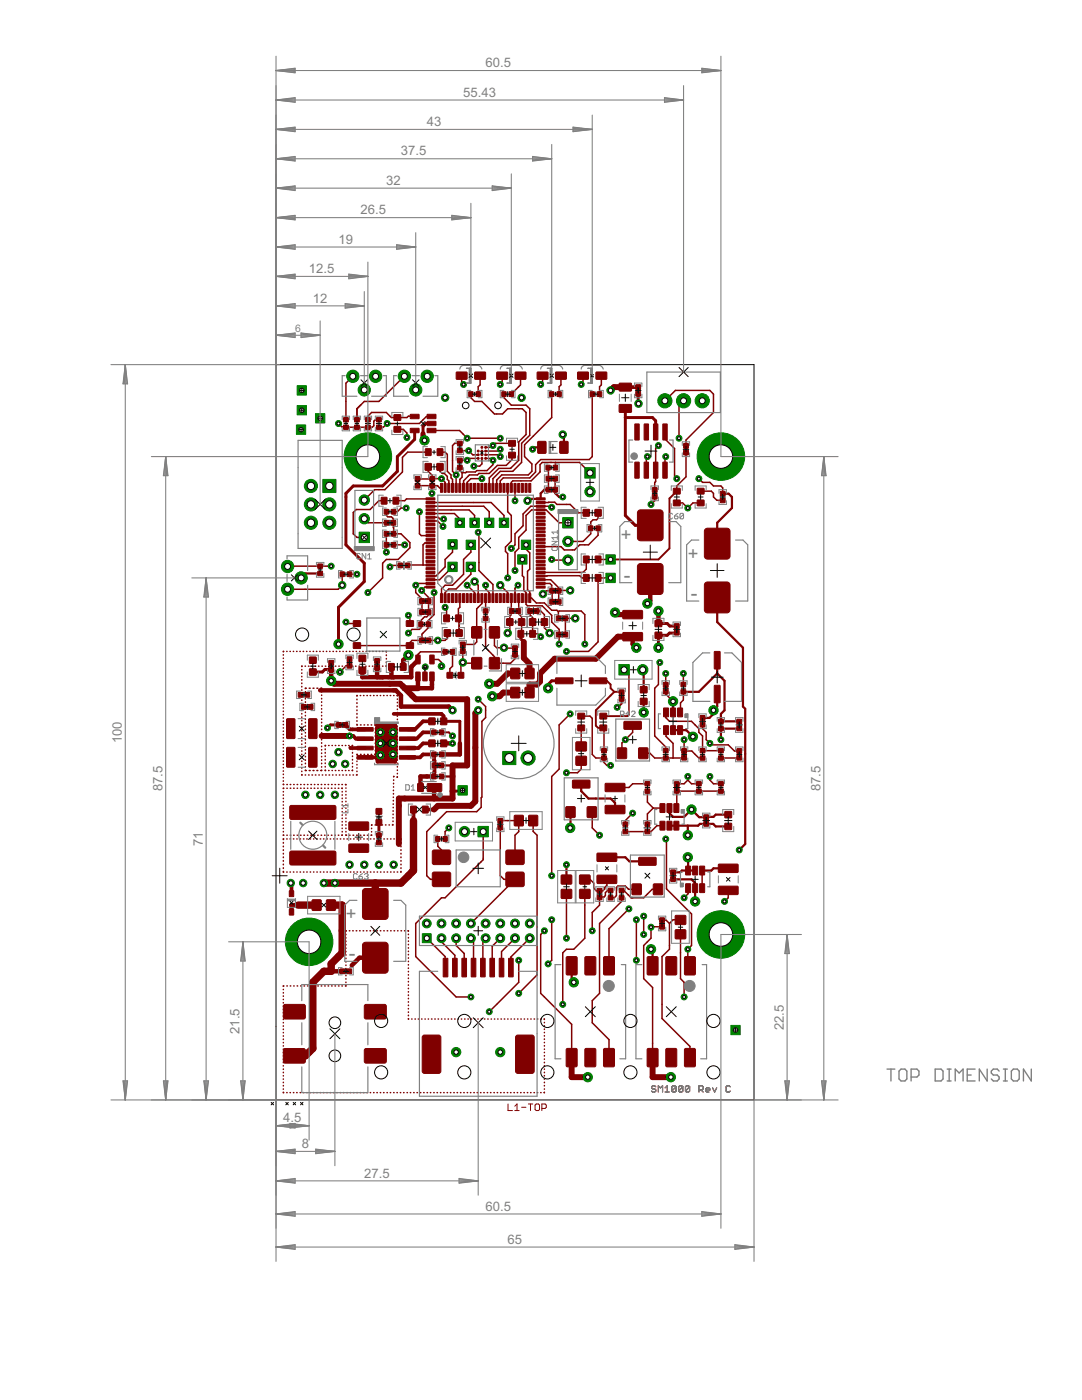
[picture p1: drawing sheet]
<svg xmlns="http://www.w3.org/2000/svg" width="216mm" height="279mm" viewBox="0 0 216 279" stroke-linecap="round" stroke-linejoin="round" font-family="sans-serif">
<defs><g id="words">
<g font-size="4.5" fill="#808080">
<text x="124.5" y="116.1">-</text>
<text x="137.8" y="119.7">-</text>
<text x="69.6" y="191.6">-</text>
</g>
<g font-size="4.1" fill="#808080">
<text x="123.9" y="108">+</text>
<text x="137.2" y="111.7">+</text>
<text x="69" y="183.6">+</text>
</g>
<g font-size="2.9" fill="#808080">
<text x="96.9" y="13.4">60.5</text>
<text x="92.4" y="19.3">55.43</text>
<text x="85.1" y="25.2">43</text>
<text x="80" y="31">37.5</text>
<text x="77.1" y="36.9">32</text>
<text x="71.9" y="42.8">26.5</text>
<text x="67.5" y="48.6">19</text>
<text x="61.7" y="54.5">12.5</text>
<text x="62.4" y="60.4">12</text>
<text x="24.3" y="148.4" transform="rotate(-90 24.3 148.4)">100</text>
<text x="32.4" y="157.9" transform="rotate(-90 32.4 157.9)">87.5</text>
<text x="163.7" y="157.9" transform="rotate(-90 163.7 157.9)">87.5</text>
<text x="40.5" y="168.9" transform="rotate(-90 40.5 168.9)">71</text>
<text x="47.8" y="206.3" transform="rotate(-90 47.8 206.3)">21.5</text>
<text x="156.4" y="205.6" transform="rotate(-90 156.4 205.6)">22.5</text>
<text x="56.5" y="224">4.5</text>
<text x="60.2" y="229.1">8</text>
<text x="72.7" y="235">27.5</text>
<text x="96.9" y="241.6">60.5</text>
<text x="101.3" y="248.2">65</text>
</g>
<text font-size="2.3" fill="#808080" x="58.9" y="66.4">6</text>
</g></defs>
<g fill="none" stroke="#800000" stroke-width=".23">
<path d="M130.9 216.9l-.3-.2h-.4l-.2 .2 .2 .4h.4l.3 .2-.3 .4h-.4l-.2-.2M131.4 217.9v-1.2l.4 .4 .4-.4v1.2M132.7 217.9h.8M132.7 217.1l.4-.4v1.2M134.9 216.9l-.2-.2h-.4l-.2 .2v.8M134.9 216.9v.8l-.2 .2h-.4l-.2-.2M134.9 216.9l-.8 .8M136.2 216.9l-.2-.2h-.4l-.2 .2v.8M136.2 216.9v.8l-.2 .2h-.4l-.2-.2M136.2 216.9l-.8 .8M137.6 216.9l-.2-.2h-.4l-.2 .2v.8M137.6 216.9v.8l-.2 .2h-.4l-.2-.2"/>
<path d="M137.6 216.9l-.8 .8M139.5 217.5h.6l.2-.2v-.4l-.2-.2h-.6v1.2M139.9 217.5l.4 .4M140.8 217.5h.8l-.1-.4h-.5l-.2 .2v.4l.2 .2h.5M142.2 217.1l.4 .8 .4-.8M145.7 216.9l-.2-.2h-.4l-.2 .2v.8l.2 .2h.4l.2-.2"/>
</g>
<path d="M101.4 220.3v1.3h.9M102.7 221.6h.9M102.7 220.8l.5-.5v1.3M104.1 221h.8M105.4 220.3h.9M105.9 220.3v1.3M106.8 220.6l.2-.3h.4l.3 .3v.8l-.3 .2h-.4l-.2-.2zM108.1 221.2h.7l.2-.2v-.4l-.2-.3h-.7v1.3" fill="none" stroke="#800000" stroke-width=".2"/>
<g fill="#800000" stroke="#800000" stroke-width=".2">
<path d="M140.7 105.6l.5-.2h3.8a.63 .63 0 0 1 .7 .6v5a.63 .63 0 0 1-.7 .6h-3.8a.63 .63 0 0 1-.7-.6v-5z" fill-rule="evenodd"/>
<path d="M140.7 116.3l.5-.2h3.8a.63 .63 0 0 1 .7 .7v4.9a.63 .63 0 0 1-.7 .6h-3.8a.63 .63 0 0 1-.7-.6v-4.9z" fill-rule="evenodd"/>
<path d="M91 125.7h1.2v1.3h-1.2z" fill-rule="evenodd"/>
<path d="M88.7 125.7h1.2v1.3h-1.2z" fill-rule="evenodd"/>
<path d="M111 117.4h.9v.9h-.9z" fill-rule="evenodd"/>
<path d="M109.7 117.4h.9v.9h-.9z" fill-rule="evenodd"/>
<path d="M111 119.6h.9v1h-.9z" fill-rule="evenodd"/>
<path d="M109.7 119.6h.9v1h-.9z" fill-rule="evenodd"/>
<path d="M82.9 96.5h.9v.9h-.9z" fill-rule="evenodd"/>
<path d="M82.9 95.1h.9v.9h-.9z" fill-rule="evenodd"/>
<path d="M85.8 96.5h.9v.9h-.9z" fill-rule="evenodd"/>
<path d="M85.8 95.1h.9v.9h-.9z" fill-rule="evenodd"/>
<path d="M85.1 119.5h.9v.9h-.9z" fill-rule="evenodd"/>
<path d="M83.7 119.5h1v.9h-1z" fill-rule="evenodd"/>
<path d="M85.1 121.7h.9v.9h-.9z" fill-rule="evenodd"/>
<path d="M83.7 121.7h1v.9h-1z" fill-rule="evenodd"/>
<path d="M88.6 122.7h1.1v1.4h-1.1z" fill-rule="evenodd"/>
<path d="M90.9 122.7h1.1v1.4h-1.1z" fill-rule="evenodd"/>
<path d="M103.5 123.5h1.2v1.3h-1.2z" fill-rule="evenodd"/>
<path d="M101.1 123.5h1.2v1.3h-1.2z" fill-rule="evenodd"/>
<path d="M105.7 123.5h1.2v1.3h-1.2z" fill-rule="evenodd"/>
<path d="M108 123.5h1.2v1.3h-1.2z" fill-rule="evenodd"/>
<path d="M105.3 121.5h.9v.9h-.9z" fill-rule="evenodd"/>
<path d="M106.6 121.5h.9v.9h-.9z" fill-rule="evenodd"/>
<path d="M103 121.5h.9v.9h-.9z" fill-rule="evenodd"/>
<path d="M101.7 121.5h.9v.9h-.9z" fill-rule="evenodd"/>
<path d="M76.7 108.3h.8v.9h-.8z" fill-rule="evenodd"/>
<path d="M78.1 108.3h.9v.9h-.9z" fill-rule="evenodd"/>
<path d="M67.9 114.1h.8v1h-.8z" fill-rule="evenodd"/>
<path d="M69.3 114.1h.9v1h-.9z" fill-rule="evenodd"/>
<path d="M117.5 105h.8v.9h-.8z" fill-rule="evenodd"/>
<path d="M118.9 105h.8v.9h-.8z" fill-rule="evenodd"/>
<path d="M87.2 92.5h1.2v1.3h-1.2z" fill-rule="evenodd"/>
<path d="M84.8 92.5h1.3v1.3h-1.3z" fill-rule="evenodd"/>
<path d="M116.4 101.7h1.2v1.3h-1.2z" fill-rule="evenodd"/>
<path d="M118.7 101.7h1.2v1.3h-1.2z" fill-rule="evenodd"/>
<path d="M91.9 128.2h.9v.9h-.9z" fill-rule="evenodd"/>
<path d="M91.9 129.5h.9v.9h-.9z" fill-rule="evenodd"/>
<path d="M102.3 130.2h.9v.9h-.9z" fill-rule="evenodd"/>
<path d="M102.3 128.9h.9v.9h-.9z" fill-rule="evenodd"/>
<path d="M96.4 121.5h1v.9h-1z" fill-rule="evenodd"/>
<path d="M96.4 123h1v.8h-1z" fill-rule="evenodd"/>
<path d="M78.4 99.3h1.1v1.3h-1.1z" fill-rule="evenodd"/>
<path d="M76.1 99.3h1.1v1.3h-1.1z" fill-rule="evenodd"/>
<path d="M87.3 89.6h1v1.3h-1z" fill-rule="evenodd"/>
<path d="M84.9 89.6h1.1v1.3h-1.1z" fill-rule="evenodd"/>
<path d="M84.4 134.1h.8v1.8h-.8z" fill-rule="evenodd"/>
<path d="M85.8 134.1h.8v1.8h-.8z" fill-rule="evenodd"/>
<path d="M83 134.1h.8v1.8h-.8z" fill-rule="evenodd"/>
<path d="M85.8 130.8h.8v1.7h-.8z" fill-rule="evenodd"/>
<path d="M83 130.8h.8v1.7h-.8z" fill-rule="evenodd"/>
<path d="M71.7 133.1h1.3v1.3h-1.3z" fill-rule="evenodd"/>
<path d="M71.7 130.8h1.3v1.2h-1.3z" fill-rule="evenodd"/>
<path d="M69.3 132.4h.9v.9h-.9z" fill-rule="evenodd"/>
<path d="M69.3 131.1h.9v.9h-.9z" fill-rule="evenodd"/>
<path d="M74.8 132.8h.9v.9h-.9z" fill-rule="evenodd"/>
<path d="M74.8 131.5h.9v.9h-.9z" fill-rule="evenodd"/>
<path d="M65.6 133.2h.9v.9h-.9z" fill-rule="evenodd"/>
<path d="M65.6 131.8h.9v.9h-.9z" fill-rule="evenodd"/>
<path d="M61.8 133.5h1.3v1.2h-1.3z" fill-rule="evenodd"/>
<path d="M61.8 131.2h1.3v1.2h-1.3z" fill-rule="evenodd"/>
<path d="M91.4 134.2h1.1v1.1h-1.1z" fill-rule="evenodd"/>
<path d="M89.2 134.2h1.1v1.1h-1.1z" fill-rule="evenodd"/>
<path d="M89.9 129.6h.8v.9h-.8z" fill-rule="evenodd"/>
<path d="M88.4 129.6h.8v.9h-.8z" fill-rule="evenodd"/>
<path d="M115.3 74.3h2.1v1.4h-2.1z" fill-rule="evenodd"/>
<path d="M118.9 74.3h2.1v1.4h-2.1z" fill-rule="evenodd"/>
<path d="M107.2 74.3h2.1v1.4h-2.1z" fill-rule="evenodd"/>
<path d="M110.9 74.3h2.1v1.4h-2.1z" fill-rule="evenodd"/>
<path d="M99.2 74.3h2.1v1.4h-2.1z" fill-rule="evenodd"/>
<path d="M102.8 74.3h2.1v1.4h-2.1z" fill-rule="evenodd"/>
<path d="M91.1 74.3h2.1v1.4h-2.1z" fill-rule="evenodd"/>
<path d="M94.8 74.3h2v1.4h-2z" fill-rule="evenodd"/>
<path d="M117.8 78.2h.8v.9h-.8z" fill-rule="evenodd"/>
<path d="M119.2 78.2h.8v.9h-.8z" fill-rule="evenodd"/>
<path d="M109.7 78.2h.8v.9h-.8z" fill-rule="evenodd"/>
<path d="M111.2 78.2h.8v.9h-.8z" fill-rule="evenodd"/>
<path d="M100.2 78.2h.8v.9h-.8z" fill-rule="evenodd"/>
<path d="M101.6 78.2h.8v.9h-.8z" fill-rule="evenodd"/>
<path d="M93.5 78.2h.9v.9h-.9z" fill-rule="evenodd"/>
<path d="M95 78.2h.8v.9h-.8z" fill-rule="evenodd"/>
<path d="M71.3 150.8h3.1l.1 .6-3.2 .1z" fill-rule="evenodd"/>
<path d="M71.3 149l3.1-.1 .1 .7h-3.2z" fill-rule="evenodd"/>
<path d="M71.3 147.1h3.1l.1 .6-3.2 .1z" fill-rule="evenodd"/>
<path d="M71.3 145.2h3.1l.1 .6-3.2 .1z" fill-rule="evenodd"/>
<path d="M79.7 150.8h3.1l.1 .6-3.1 .1z" fill-rule="evenodd"/>
<path d="M79.7 149l3.1-.1 .1 .7h-3.1z" fill-rule="evenodd"/>
<path d="M79.7 147.1h3.1l.1 .6-3.1 .1z" fill-rule="evenodd"/>
<path d="M79.7 145.2h3.1l.1 .6-3.1 .1z" fill-rule="evenodd"/>
<path d="M75 145l.5-.2h3.2l.5 .2v6.4l-.2 .5-3.5 .1-.5-.3z" fill-rule="evenodd"/>
<path d="M91.3 91.5h.9v.8h-.9z" fill-rule="evenodd"/>
<path d="M91.3 92.9h.9v.8h-.9z" fill-rule="evenodd"/>
<path d="M91.3 89.5h.9v.8h-.9z" fill-rule="evenodd"/>
<path d="M91.3 88.1h.9v.8h-.9z" fill-rule="evenodd"/>
<path d="M101.5 87.9h1.3v1.1h-1.3z" fill-rule="evenodd"/>
<path d="M101.5 90.3h1.3v1.1h-1.3z" fill-rule="evenodd"/>
<path d="M85.2 84.1h1.8v.8h-1.8z" fill-rule="evenodd"/>
<path d="M85.2 82.7h1.8v.8h-1.8z" fill-rule="evenodd"/>
<path d="M85.2 85.5h1.8v.8h-1.8z" fill-rule="evenodd"/>
<path d="M81.9 82.7h1.7v.8h-1.7z" fill-rule="evenodd"/>
<path d="M81.9 85.5h1.7v.8h-1.7z" fill-rule="evenodd"/>
<path d="M73 83.4h.9v.8h-.9z" fill-rule="evenodd"/>
<path d="M73 84.8h.9v.9h-.9z" fill-rule="evenodd"/>
<path d="M78.6 85.1h1.3v1.1h-1.3z" fill-rule="evenodd"/>
<path d="M78.6 82.8h1.3v1.1h-1.3z" fill-rule="evenodd"/>
<path d="M107.3 88.1h1.6v2.3h-1.6z" fill-rule="evenodd"/>
<path d="M111.7 88.1h1.6v2.3h-1.6z" fill-rule="evenodd"/>
<path d="M75.2 83.4h.9v.8h-.9z" fill-rule="evenodd"/>
<path d="M75.2 84.8h.9v.9h-.9z" fill-rule="evenodd"/>
<path d="M68.5 144.2h.9v.9h-.9z" fill-rule="evenodd"/>
<path d="M67.2 144.2h.9v.9h-.9z" fill-rule="evenodd"/>
<path d="M87.6 152.3h.9v.9h-.9z" fill-rule="evenodd"/>
<path d="M86.2 152.3h.9v.9h-.9z" fill-rule="evenodd"/>
<path d="M87.7 154.5h.8v.9h-.8z" fill-rule="evenodd"/>
<path d="M86.2 154.5h.8v.9h-.8z" fill-rule="evenodd"/>
<path d="M86.2 150.1h.8v.9h-.8z" fill-rule="evenodd"/>
<path d="M87.7 150.1h.8v.9h-.8z" fill-rule="evenodd"/>
<path d="M85.6 143.3h1.2v1.3h-1.2z" fill-rule="evenodd"/>
<path d="M87.9 143.3h1.2v1.3h-1.2z" fill-rule="evenodd"/>
<path d="M87.7 145.7h.8v.9h-.8z" fill-rule="evenodd"/>
<path d="M86.2 145.7h.8v.9h-.8z" fill-rule="evenodd"/>
<path d="M61.6 149.2l1.5-.1 .2 .2v3.6l-.2 .2h-1.3l-.2-.2z" fill-rule="evenodd"/>
<path d="M57.2 149.2l1.5-.1 .2 .2v3.6l-.2 .2h-1.3l-.2-.2z" fill-rule="evenodd"/>
<path d="M139.7 144.2h.9v.9h-.9z" fill-rule="evenodd"/>
<path d="M139.7 142.8h.9v.9h-.9z" fill-rule="evenodd"/>
<path d="M120.1 150.9h.9v.8h-.9z" fill-rule="evenodd"/>
<path d="M120.1 149.4h.9v.8h-.9z" fill-rule="evenodd"/>
<path d="M143.4 143.5h.9v.9h-.9z" fill-rule="evenodd"/>
<path d="M143.4 145h.9v.8h-.9z" fill-rule="evenodd"/>
<path d="M135.9 137.7h.9v.8h-.9z" fill-rule="evenodd"/>
<path d="M135.9 136.2h.9v.8h-.9z" fill-rule="evenodd"/>
<path d="M136.4 89.9h.9v.9h-.9z" fill-rule="evenodd"/>
<path d="M136.4 88.5h.9v.9h-.9z" fill-rule="evenodd"/>
<path d="M143.8 98.1h.9v.9h-.9z" fill-rule="evenodd"/>
<path d="M143.8 99.4h.9v.9h-.9z" fill-rule="evenodd"/>
<path d="M139.2 97.5h1.3v1.1h-1.3z" fill-rule="evenodd"/>
<path d="M139.2 99.8h1.3v1.1h-1.3z" fill-rule="evenodd"/>
<path d="M75.2 167.8h.9v.8h-.9z" fill-rule="evenodd"/>
<path d="M75.2 166.3h.9v.8h-.9z" fill-rule="evenodd"/>
<path d="M75.1 161.4h1.1v1.1h-1.1z" fill-rule="evenodd"/>
<path d="M75.1 163.6h1.1v1.1h-1.1z" fill-rule="evenodd"/>
<path d="M101 169.8l.3-.2 3.1 .1 .2 .3v2.4l-.4 .2-3.1-.1-.2-.3z" fill-rule="evenodd"/>
<path d="M86.3 169.8l.3-.2 3.2 .1 .1 .3v2.4l-.3 .2-3.2-.1-.1-.3z" fill-rule="evenodd"/>
<path d="M86.3 174.2l.3-.2 3.2 .1 .1 .3v2.4l-.3 .2-3.2-.1-.1-.3z" fill-rule="evenodd"/>
<path d="M101 174.2l.3-.2 3.1 .1 .2 .3v2.4l-.4 .2-3.1-.1-.2-.3z" fill-rule="evenodd"/>
<path d="M86.9 167h.9v.9h-.9z" fill-rule="evenodd"/>
<path d="M88.4 167h.8v.9h-.8z" fill-rule="evenodd"/>
<path d="M87.9 118.5h.4v1.7h-.4z" fill-rule="evenodd"/>
<path d="M88.6 118.5h.4v1.7h-.4z" fill-rule="evenodd"/>
<path d="M89.4 118.5h.4l-.1 1.7h-.4z" fill-rule="evenodd"/>
<path d="M90.1 118.5h.4v1.7h-.4z" fill-rule="evenodd"/>
<path d="M90.8 118.5h.4v1.7h-.4z" fill-rule="evenodd"/>
<path d="M91.6 118.5h.4l-.1 1.7h-.4z" fill-rule="evenodd"/>
<path d="M92.3 118.5h.4v1.7h-.4z" fill-rule="evenodd"/>
<path d="M93 118.5h.4v1.7h-.4z" fill-rule="evenodd"/>
<path d="M93.8 118.5h.4l-.1 1.7h-.4z" fill-rule="evenodd"/>
<path d="M94.5 118.5h.4v1.7h-.4z" fill-rule="evenodd"/>
<path d="M95.2 118.5h.4v1.7h-.4z" fill-rule="evenodd"/>
<path d="M96 118.5h.4l-.1 1.7h-.4z" fill-rule="evenodd"/>
<path d="M96.7 118.5h.4v1.7h-.4z" fill-rule="evenodd"/>
<path d="M97.4 118.5h.4v1.7h-.4z" fill-rule="evenodd"/>
<path d="M98.2 118.5h.4l-.1 1.7h-.4z" fill-rule="evenodd"/>
<path d="M98.9 118.5h.4v1.7h-.4z" fill-rule="evenodd"/>
<path d="M99.6 118.5h.4v1.7h-.4z" fill-rule="evenodd"/>
<path d="M100.4 118.5h.4l-.1 1.7h-.3z" fill-rule="evenodd"/>
<path d="M101.1 118.5h.4v1.7h-.4z" fill-rule="evenodd"/>
<path d="M101.8 118.5h.4v1.7h-.4z" fill-rule="evenodd"/>
<path d="M102.6 118.5h.4l-.1 1.7h-.3z" fill-rule="evenodd"/>
<path d="M103.3 118.5h.4v1.7h-.4z" fill-rule="evenodd"/>
<path d="M104 118.5h.4v1.7h-.4z" fill-rule="evenodd"/>
<path d="M104.8 118.5h.4l-.1 1.7h-.3z" fill-rule="evenodd"/>
<path d="M105.5 118.5h.4v1.7h-.4z" fill-rule="evenodd"/>
<path d="M107 117l1.7-.1 .1 .4-1.7 .1z" fill-rule="evenodd"/>
<path d="M107 116.2h1.7l.1 .4h-1.7z" fill-rule="evenodd"/>
<path d="M107 115.5h1.7l.1 .4h-1.7z" fill-rule="evenodd"/>
<path d="M107 114.8l1.7-.1 .1 .4-1.7 .1z" fill-rule="evenodd"/>
<path d="M107 114h1.7l.1 .4h-1.7z" fill-rule="evenodd"/>
<path d="M107 113.3h1.7l.1 .4h-1.7z" fill-rule="evenodd"/>
<path d="M107 112.6l1.7-.1 .1 .4-1.7 .1z" fill-rule="evenodd"/>
<path d="M107 111.8h1.7l.1 .4h-1.7z" fill-rule="evenodd"/>
<path d="M107 111.1h1.7l.1 .4h-1.7z" fill-rule="evenodd"/>
<path d="M107 110.4l1.7-.1 .1 .4-1.7 .1z" fill-rule="evenodd"/>
<path d="M107 109.6h1.7l.1 .4h-1.7z" fill-rule="evenodd"/>
<path d="M107 108.9h1.7l.1 .4h-1.7z" fill-rule="evenodd"/>
<path d="M107 108.2l1.7-.1 .1 .4-1.7 .1z" fill-rule="evenodd"/>
<path d="M107 107.4h1.7l.1 .4h-1.7z" fill-rule="evenodd"/>
<path d="M107 106.7h1.7l.1 .4h-1.7z" fill-rule="evenodd"/>
<path d="M107 106l1.7-.1 .1 .4-1.7 .1z" fill-rule="evenodd"/>
<path d="M107 105.2h1.7l.1 .4h-1.7z" fill-rule="evenodd"/>
<path d="M107 104.5h1.7l.1 .3-1.7 .1z" fill-rule="evenodd"/>
<path d="M107 103.8h1.7l.1 .3-1.7 .1z" fill-rule="evenodd"/>
<path d="M107 103h1.7l.1 .4h-1.7z" fill-rule="evenodd"/>
<path d="M107 102.3h1.7l.1 .3-1.7 .1z" fill-rule="evenodd"/>
<path d="M107 101.6h1.7l.1 .3-1.7 .1z" fill-rule="evenodd"/>
<path d="M107 100.8h1.7l.1 .4h-1.7z" fill-rule="evenodd"/>
<path d="M107 100.1h1.7l.1 .3-1.7 .1z" fill-rule="evenodd"/>
<path d="M107 99.4h1.7l.1 .3-1.7 .1z" fill-rule="evenodd"/>
<path d="M105.5 96.5h.4v1.8l-.4-.1z" fill-rule="evenodd"/>
<path d="M104.8 96.5h.4l-.1 1.8-.3-.1z" fill-rule="evenodd"/>
<path d="M104 96.5h.4v1.8l-.4-.1z" fill-rule="evenodd"/>
<path d="M103.3 96.5h.4v1.8l-.4-.1z" fill-rule="evenodd"/>
<path d="M102.6 96.5h.4l-.1 1.8-.3-.1z" fill-rule="evenodd"/>
<path d="M101.8 96.5h.4v1.8l-.4-.1z" fill-rule="evenodd"/>
<path d="M101.1 96.5h.4v1.8l-.4-.1z" fill-rule="evenodd"/>
<path d="M100.4 96.5h.4l-.1 1.8-.3-.1z" fill-rule="evenodd"/>
<path d="M99.6 96.5h.4v1.8l-.4-.1z" fill-rule="evenodd"/>
<path d="M98.9 96.5h.4v1.8l-.4-.1z" fill-rule="evenodd"/>
<path d="M98.2 96.5h.4l-.1 1.8-.4-.1z" fill-rule="evenodd"/>
<path d="M97.4 96.5h.4v1.8l-.4-.1z" fill-rule="evenodd"/>
<path d="M96.7 96.5h.4v1.8l-.4-.1z" fill-rule="evenodd"/>
<path d="M96 96.5h.4l-.1 1.8-.4-.1z" fill-rule="evenodd"/>
<path d="M95.2 96.5h.4v1.8l-.4-.1z" fill-rule="evenodd"/>
<path d="M94.5 96.5h.4v1.8l-.4-.1z" fill-rule="evenodd"/>
<path d="M93.8 96.5h.4l-.1 1.8-.4-.1z" fill-rule="evenodd"/>
<path d="M93 96.5h.4v1.8l-.4-.1z" fill-rule="evenodd"/>
<path d="M92.3 96.5h.4v1.8l-.4-.1z" fill-rule="evenodd"/>
<path d="M91.6 96.5h.4l-.1 1.8-.4-.1z" fill-rule="evenodd"/>
<path d="M90.8 96.5h.4v1.8l-.4-.1z" fill-rule="evenodd"/>
<path d="M90.1 96.5h.4v1.8l-.4-.1z" fill-rule="evenodd"/>
<path d="M89.4 96.5h.4l-.1 1.8-.4-.1z" fill-rule="evenodd"/>
<path d="M88.6 96.5h.4v1.8l-.4-.1z" fill-rule="evenodd"/>
<path d="M87.9 96.5h.4v1.8l-.4-.1z" fill-rule="evenodd"/>
<path d="M85 99.4h1.7l.1 .3-1.7 .1z" fill-rule="evenodd"/>
<path d="M85 100.1h1.7l.1 .3-1.7 .1z" fill-rule="evenodd"/>
<path d="M85 100.8h1.7l.1 .4h-1.7z" fill-rule="evenodd"/>
<path d="M85 101.6h1.7l.1 .3-1.7 .1z" fill-rule="evenodd"/>
<path d="M85 102.3h1.7l.1 .3-1.7 .1z" fill-rule="evenodd"/>
<path d="M85 103h1.7l.1 .4h-1.7z" fill-rule="evenodd"/>
<path d="M85 103.8h1.7l.1 .3-1.7 .1z" fill-rule="evenodd"/>
<path d="M85 104.5h1.7l.1 .3-1.7 .1z" fill-rule="evenodd"/>
<path d="M85 105.2h1.7l.1 .4h-1.7z" fill-rule="evenodd"/>
<path d="M85 106l1.7-.1 .1 .4-1.7 .1z" fill-rule="evenodd"/>
<path d="M85 106.7h1.7l.1 .4h-1.7z" fill-rule="evenodd"/>
<path d="M85 107.4h1.7l.1 .4h-1.7z" fill-rule="evenodd"/>
<path d="M85 108.2l1.7-.1 .1 .4-1.7 .1z" fill-rule="evenodd"/>
<path d="M85 108.9h1.7l.1 .4h-1.7z" fill-rule="evenodd"/>
<path d="M85 109.6h1.7l.1 .4h-1.7z" fill-rule="evenodd"/>
<path d="M85 110.4l1.7-.1 .1 .4-1.7 .1z" fill-rule="evenodd"/>
<path d="M85 111.1h1.7l.1 .4h-1.7z" fill-rule="evenodd"/>
<path d="M85 111.8h1.7l.1 .4h-1.7z" fill-rule="evenodd"/>
<path d="M85 112.6l1.7-.1 .1 .4-1.7 .1z" fill-rule="evenodd"/>
<path d="M85 113.3h1.7l.1 .4h-1.7z" fill-rule="evenodd"/>
<path d="M85 114h1.7l.1 .4h-1.7z" fill-rule="evenodd"/>
<path d="M85 114.8l1.7-.1 .1 .4-1.7 .1z" fill-rule="evenodd"/>
<path d="M85 115.5h1.7l.1 .4h-1.7z" fill-rule="evenodd"/>
<path d="M85 116.2h1.7l.1 .4h-1.7z" fill-rule="evenodd"/>
<path d="M85 117l1.7-.1 .1 .4-1.7 .1z" fill-rule="evenodd"/>
<path d="M101.5 191.3l.8-.1 .1 .2v3.5l-.1 .1-.8-.1z" fill-rule="evenodd"/>
<path d="M99.6 191.3l.8-.1 .1 .2v3.5l-.1 .1-.8-.1z" fill-rule="evenodd"/>
<path d="M97.8 191.3l.8-.1 .1 .2v3.5l-.1 .1-.9-.1z" fill-rule="evenodd"/>
<path d="M95.9 191.3l.8-.1 .1 .2v3.5l-.1 .1-.8-.1z" fill-rule="evenodd"/>
<path d="M94.1 191.3l.7-.1 .2 .2v3.5l-.2 .1-.8-.1z" fill-rule="evenodd"/>
<path d="M92.2 191.3l.8-.1 .1 .2v3.5l-.1 .1-.8-.1z" fill-rule="evenodd"/>
<path d="M90.3 191.3l.8-.1 .1 .2v3.5l-.1 .1-.8-.1z" fill-rule="evenodd"/>
<path d="M88.5 191.3l.7-.1 .2 .2v3.5l-.2 .1-.8-.1z" fill-rule="evenodd"/>
<path d="M102.9 206.8l.4-.2h2.8l.4 .2 .1 7-.2 .4h-3.1l-.4-.2z" fill-rule="evenodd"/>
<path d="M84.3 206.8l.4-.2h2.8l.4 .2 .1 7-.3 .4h-3l-.4-.2z" fill-rule="evenodd"/>
<path d="M109 92.9h.8v.9h-.8z" fill-rule="evenodd"/>
<path d="M110.4 92.9h.8v.9h-.8z" fill-rule="evenodd"/>
<path d="M147.1 149.4h.9v.9h-.9z" fill-rule="evenodd"/>
<path d="M147.1 150.8h.9v.9h-.9z" fill-rule="evenodd"/>
<path d="M136.8 176.4h1v1.7h-1z" fill-rule="evenodd"/>
<path d="M136.8 172.9h1v1.7h-1z" fill-rule="evenodd"/>
<path d="M138.2 172.9h1v1.7h-1z" fill-rule="evenodd"/>
<path d="M139.6 172.9h1v1.7h-1z" fill-rule="evenodd"/>
<path d="M138.2 176.4h1v1.7h-1z" fill-rule="evenodd"/>
<path d="M139.6 176.4h1v1.7h-1z" fill-rule="evenodd"/>
<path d="M134.5 160.4h.9v1.7h-.9z" fill-rule="evenodd"/>
<path d="M134.5 163.9h.9v1.7h-.9z" fill-rule="evenodd"/>
<path d="M133.1 163.9h1v1.7h-1z" fill-rule="evenodd"/>
<path d="M131.7 163.9h1v1.7h-1z" fill-rule="evenodd"/>
<path d="M133.1 160.4h1v1.7h-1z" fill-rule="evenodd"/>
<path d="M131.7 160.4h1v1.7h-1z" fill-rule="evenodd"/>
<path d="M143.4 157.5h.9v.8h-.9z" fill-rule="evenodd"/>
<path d="M143.4 156h.9v.8h-.9z" fill-rule="evenodd"/>
<path d="M139 157.5h.9v.8h-.9z" fill-rule="evenodd"/>
<path d="M139 156h.9v.8h-.9z" fill-rule="evenodd"/>
<path d="M128.7 157.5h.9v.8h-.9z" fill-rule="evenodd"/>
<path d="M128.7 156h.9v.8h-.9z" fill-rule="evenodd"/>
<path d="M143.4 172.5l3.7-.1 .2 .3v1.2l-.2 .2h-3.6l-.2-.2z" fill-rule="evenodd"/>
<path d="M143.4 176.9l3.7-.1 .2 .3v1.2l-.2 .2h-3.6l-.2-.2z" fill-rule="evenodd"/>
<path d="M123.6 177.3h.9v.8h-.9z" fill-rule="evenodd"/>
<path d="M123.6 178.8h.9v.8h-.9z" fill-rule="evenodd"/>
<path d="M121.4 177.3h.9v.8h-.9z" fill-rule="evenodd"/>
<path d="M121.4 178.8h.9v.8h-.9z" fill-rule="evenodd"/>
<path d="M120.8 156.4l3.7-.1 .2 .2v1.3l-.2 .2h-3.6l-.2-.2z" fill-rule="evenodd"/>
<path d="M120.8 160.8l3.7-.1 .2 .2v1.3l-.2 .2h-3.6l-.2-.2z" fill-rule="evenodd"/>
<path d="M127.5 171.1h3.4v1.5h-3.4z" fill-rule="evenodd"/>
<path d="M126.2 176.4h1.7v2.1h-1.7z" fill-rule="evenodd"/>
<path d="M130.4 176.4h1.8v2.1h-1.8z" fill-rule="evenodd"/>
<path d="M114.3 155.7h3.4v1.5h-3.4z" fill-rule="evenodd"/>
<path d="M113 161h1.7v2.1h-1.7z" fill-rule="evenodd"/>
<path d="M117.2 161h1.8v2.1h-1.8z" fill-rule="evenodd"/>
<path d="M132.4 136.2h.9v.9h-.9z" fill-rule="evenodd"/>
<path d="M132.4 137.6h.9v.9h-.9z" fill-rule="evenodd"/>
<path d="M126.9 76.8h.9v.9h-.9z" fill-rule="evenodd"/>
<path d="M126.9 78.1h.9v.9h-.9z" fill-rule="evenodd"/>
<path d="M140.5 164h.9v.9h-.9z" fill-rule="evenodd"/>
<path d="M140.5 162.6h.9v.9h-.9z" fill-rule="evenodd"/>
<path d="M133.9 173.6h.9v.9h-.9z" fill-rule="evenodd"/>
<path d="M133.9 175h.9v.9h-.9z" fill-rule="evenodd"/>
<path d="M134.8 182.7h2v1.8h-2z" fill-rule="evenodd"/>
<path d="M134.8 185.6h2v1.7h-2z" fill-rule="evenodd"/>
<path d="M115.7 174.7h2v1.7h-2z" fill-rule="evenodd"/>
<path d="M115.7 177.5h2v1.8h-2z" fill-rule="evenodd"/>
<path d="M112 174.7h2v1.7h-2z" fill-rule="evenodd"/>
<path d="M112 177.5h2v1.8h-2z" fill-rule="evenodd"/>
<path d="M115 151h2v1.7h-2z" fill-rule="evenodd"/>
<path d="M115 148.1h2v1.7h-2z" fill-rule="evenodd"/>
<path d="M102.7 162.8h1.7v2h-1.7z" fill-rule="evenodd"/>
<path d="M105.5 162.8h1.7v2h-1.7z" fill-rule="evenodd"/>
<path d="M119.2 177.3h.9v.9h-.9z" fill-rule="evenodd"/>
<path d="M119.2 178.6h.9v.9h-.9z" fill-rule="evenodd"/>
<path d="M131.6 183.2h1v.9h-1z" fill-rule="evenodd"/>
<path d="M131.6 184.5h1v.9h-1z" fill-rule="evenodd"/>
<path d="M99.4 163.4h.9v.9h-.9z" fill-rule="evenodd"/>
<path d="M99.4 164.7h.9v.9h-.9z" fill-rule="evenodd"/>
<path d="M128.6 92.3h.8v3l-.1 .1-.8-.1z" fill-rule="evenodd"/>
<path d="M128.6 84.6l.8 .1v3l-.1 .1-.8-.1z" fill-rule="evenodd"/>
<path d="M126.7 92.3h.9v3l-.2 .1-.7-.1z" fill-rule="evenodd"/>
<path d="M130.4 92.3h.9v3l-.1 .1-.8-.1z" fill-rule="evenodd"/>
<path d="M132.3 92.3h.8v3l-.1 .1-.8-.1z" fill-rule="evenodd"/>
<path d="M126.7 84.6l.9 .1v3l-.2 .1-.7-.1z" fill-rule="evenodd"/>
<path d="M130.4 84.6l.9 .1v3l-.1 .1-.8-.1z" fill-rule="evenodd"/>
<path d="M132.3 84.6l.8 .1v3l-.1 .1-.8-.1z" fill-rule="evenodd"/>
<path d="M136.7 190.9h1.8l.2 .1 .1 3.3-.2 .2-1.8 .1-.2-.2v-3.2z" fill-rule="evenodd"/>
<path d="M133 190.9h1.8l.2 .1v3.3l-.1 .2-1.8 .1-.2-.2-.1-3.2z" fill-rule="evenodd"/>
<path d="M129.3 190.9h1.7l.3 .1v3.3l-.1 .2-1.8 .1-.2-.2-.1-3.2z" fill-rule="evenodd"/>
<path d="M129.3 209.3l1.7-.1 .3 .2v3.2l-.1 .3h-1.8l-.2-.1-.1-3.3z" fill-rule="evenodd"/>
<path d="M133 209.3l1.8-.1 .2 .2v3.2l-.1 .3h-1.8l-.2-.1-.1-3.3z" fill-rule="evenodd"/>
<path d="M136.7 209.3l1.8-.1 .2 .2 .1 3.2-.2 .3h-1.8l-.2-.1v-3.3z" fill-rule="evenodd"/>
<path d="M120.6 190.9h1.7l.3 .1v3.3l-.1 .2-1.8 .1-.2-.2-.1-3.2z" fill-rule="evenodd"/>
<path d="M116.8 190.9h1.8l.3 .1v3.3l-.1 .2-1.8 .1-.3-.2v-3.2z" fill-rule="evenodd"/>
<path d="M113.1 190.9h1.8l.2 .1 .1 3.3-.2 .2-1.8 .1-.2-.2v-3.2z" fill-rule="evenodd"/>
<path d="M113.1 209.3l1.8-.1 .2 .2 .1 3.2-.2 .3h-1.8l-.2-.1v-3.3z" fill-rule="evenodd"/>
<path d="M116.8 209.3l1.8-.1 .3 .2v3.2l-.1 .3h-1.8l-.3-.1v-3.3z" fill-rule="evenodd"/>
<path d="M120.6 209.3l1.7-.1 .3 .2v3.2l-.1 .3h-1.8l-.2-.1-.1-3.3z" fill-rule="evenodd"/>
<path d="M61.5 140.6h.9v.9h-.9z" fill-rule="evenodd"/>
<path d="M60.2 140.6h.9v.9h-.9z" fill-rule="evenodd"/>
<path d="M103.4 125.8h1.1v1.3h-1.1z" fill-rule="evenodd"/>
<path d="M105.7 125.8h1.1v1.3h-1.1z" fill-rule="evenodd"/>
<path d="M57.8 177.8h.8v1.1h-.8z" fill-rule="evenodd"/>
<path d="M57.8 181.5h.8v1.1h-.8z" fill-rule="evenodd"/>
<path d="M119.2 170.3l3.7-.1 .2 .3v1.2l-.2 .2h-3.6l-.2-.2z" fill-rule="evenodd"/>
<path d="M119.2 174.7l3.7-.1 .2 .3v1.2l-.2 .2h-3.6l-.2-.2z" fill-rule="evenodd"/>
<path d="M85.6 147.7h1.2v1.3h-1.2z" fill-rule="evenodd"/>
<path d="M87.9 147.7h1.2v1.3h-1.2z" fill-rule="evenodd"/>
<path d="M69.7 168.5l3.7-.1 .2 .2v1.3l-.2 .2h-3.6l-.2-.2z" fill-rule="evenodd"/>
<path d="M69.7 164.1l3.7-.1 .2 .2v1.3l-.2 .2h-3.6l-.2-.2z" fill-rule="evenodd"/>
<path d="M135.2 141.3h1v1.7h-1z" fill-rule="evenodd"/>
<path d="M135.2 144.9h1v1.7h-1z" fill-rule="evenodd"/>
<path d="M133.8 144.9h1v1.7h-1z" fill-rule="evenodd"/>
<path d="M132.4 144.9h1v1.7h-1z" fill-rule="evenodd"/>
<path d="M133.8 141.3h1v1.7h-1z" fill-rule="evenodd"/>
<path d="M132.4 141.3h1v1.7h-1z" fill-rule="evenodd"/>
<path d="M143.4 150.9h.9v.8h-.9z" fill-rule="evenodd"/>
<path d="M143.4 149.4h.9v.8h-.9z" fill-rule="evenodd"/>
<path d="M124.5 144h3.4v1.5h-3.4z" fill-rule="evenodd"/>
<path d="M123.2 149.3h1.8v2.1h-1.8z" fill-rule="evenodd"/>
<path d="M127.5 149.3h1.7v2.1h-1.7z" fill-rule="evenodd"/>
<path d="M139.7 149.4h.9v.8h-.9z" fill-rule="evenodd"/>
<path d="M139.7 150.9h.9v.8h-.9z" fill-rule="evenodd"/>
<path d="M123.6 137.7h.9v.9h-.9z" fill-rule="evenodd"/>
<path d="M123.6 139h.9v.9h-.9z" fill-rule="evenodd"/>
<path d="M127.8 137h1.3v1.3h-1.3z" fill-rule="evenodd"/>
<path d="M127.8 139.4h1.3v1.2h-1.3z" fill-rule="evenodd"/>
<path d="M144.7 164.3h1.3v1.2h-1.3z" fill-rule="evenodd"/>
<path d="M144.7 162h1.3v1.2h-1.3z" fill-rule="evenodd"/>
<path d="M76.7 101.7h.8v.9h-.8z" fill-rule="evenodd"/>
<path d="M78.1 101.7h.9v.9h-.9z" fill-rule="evenodd"/>
<path d="M78 103.9h.9v.9h-.9z" fill-rule="evenodd"/>
<path d="M76.7 103.9h.9v.9h-.9z" fill-rule="evenodd"/>
<path d="M109 97.3h.9v.9h-.9z" fill-rule="evenodd"/>
<path d="M110.3 97.3h.9v.9h-.9z" fill-rule="evenodd"/>
<path d="M109 95.1h.9v.9h-.9z" fill-rule="evenodd"/>
<path d="M110.3 95.1h.9v.9h-.9z" fill-rule="evenodd"/>
<path d="M63.4 114h.9v.9h-.9z" fill-rule="evenodd"/>
<path d="M63.4 112.6h.9v.8h-.9z" fill-rule="evenodd"/>
<path d="M83.6 124.1h.8v.9h-.8z" fill-rule="evenodd"/>
<path d="M85 124.1h.9v.9h-.9z" fill-rule="evenodd"/>
<path d="M70.8 83.4h.9v.8h-.9z" fill-rule="evenodd"/>
<path d="M70.8 84.8h.9v.9h-.9z" fill-rule="evenodd"/>
<path d="M68.6 83.4h.9v.8h-.9z" fill-rule="evenodd"/>
<path d="M68.6 84.8h.9v.9h-.9z" fill-rule="evenodd"/>
<path d="M97.7 131.3h1.9v2.1h-1.9z" fill-rule="evenodd"/>
<path d="M97.7 125.1h1.9v2.2h-1.9z" fill-rule="evenodd"/>
<path d="M94.2 125.1h1.9v2.2h-1.9z" fill-rule="evenodd"/>
<path d="M94.2 131.3h1.9v2.1h-1.9z" fill-rule="evenodd"/>
<path d="M59.5 138.2h.9v.9h-.9z" fill-rule="evenodd"/>
<path d="M60.9 138.2h.9v.9h-.9z" fill-rule="evenodd"/>
<path d="M67.9 193.4h.9v.9h-.9z" fill-rule="evenodd"/>
<path d="M69.2 193.4h.9v.9h-.9z" fill-rule="evenodd"/>
<path d="M115.3 144.7h1.3v1.1h-1.3z" fill-rule="evenodd"/>
<path d="M115.3 142.4h1.3v1.1h-1.3z" fill-rule="evenodd"/>
<path d="M83.7 127.4h1v.9h-1z" fill-rule="evenodd"/>
<path d="M85.1 127.4h.9v.9h-.9z" fill-rule="evenodd"/>
<path d="M101.9 133.4h1.8v2h-1.8z" fill-rule="evenodd"/>
<path d="M104.8 133.4h1.7v2h-1.7z" fill-rule="evenodd"/>
<path d="M116.4 114.7h1.1v1.3h-1.1z" fill-rule="evenodd"/>
<path d="M118.8 114.7h1.1v1.3h-1.1z" fill-rule="evenodd"/>
<path d="M116.4 111h1.1v1.3h-1.1z" fill-rule="evenodd"/>
<path d="M118.8 111h1.1v1.3h-1.1z" fill-rule="evenodd"/>
<path d="M111 123h.9v.9h-.9z" fill-rule="evenodd"/>
<path d="M112.4 123h.9v.9h-.9z" fill-rule="evenodd"/>
<path d="M111 126.2h.9v.9h-.9z" fill-rule="evenodd"/>
<path d="M112.4 126.2h.9v.9h-.9z" fill-rule="evenodd"/>
<path d="M80.9 112.4h.9v.9h-.9z" fill-rule="evenodd"/>
<path d="M79.4 112.4h.9v.9h-.9z" fill-rule="evenodd"/>
<path d="M77.6 132.4h1.1v1.4h-1.1z" fill-rule="evenodd"/>
<path d="M79.9 132.4h1.1v1.4h-1.1z" fill-rule="evenodd"/>
<path d="M65.2 179.6h1.7v2h-1.7z" fill-rule="evenodd"/>
<path d="M62.3 179.6h1.7v2h-1.7z" fill-rule="evenodd"/>
<path d="M82 160.9h1.1v1.3h-1.1z" fill-rule="evenodd"/>
<path d="M84.3 160.9h1.1v1.3h-1.1z" fill-rule="evenodd"/>
<path d="M61.6 143.5l1.5-.1 .2 .2v3.6l-.2 .2h-1.3l-.2-.2z" fill-rule="evenodd"/>
<path d="M57.2 143.5l1.5-.1 .2 .2v3.6l-.2 .2h-1.3l-.2-.2z" fill-rule="evenodd"/>
<path d="M58 160.8l8.7-.1 .3 .4v2.3l-.3 .1h-8.6l-.3-.3v-2.1z" fill-rule="evenodd"/>
<path d="M58 169.9l8.7-.1 .3 .4v2.3l-.3 .1h-8.6l-.3-.3v-2.1z" fill-rule="evenodd"/>
<path d="M83.4 156.4h1.1v1.5h-1.1z" fill-rule="evenodd"/>
<path d="M85.3 156.4h2.8v1.5h-2.8z" fill-rule="evenodd"/>
<path d="M76.7 106.1h.8v.9h-.8z" fill-rule="evenodd"/>
<path d="M78.1 106.1h.9v.9h-.9z" fill-rule="evenodd"/>
<path d="M132.4 149.4h.9v.8h-.9z" fill-rule="evenodd"/>
<path d="M132.4 150.9h.9v.8h-.9z" fill-rule="evenodd"/>
<path d="M136.1 149.4h.9v.9h-.9z" fill-rule="evenodd"/>
<path d="M136.1 150.8h.9v.9h-.9z" fill-rule="evenodd"/>
<path d="M147.1 144.9h.9v.9h-.9z" fill-rule="evenodd"/>
<path d="M147.1 143.6h.9v.9h-.9z" fill-rule="evenodd"/>
<path d="M142.6 130h1l.1 .1v3.3l-.1 .1h-.9l-.2-.1z" fill-rule="evenodd"/>
<path d="M142.6 136.8h1l.1 .1v3.2l-.1 .2h-.9l-.2-.2z" fill-rule="evenodd"/>
<path d="M119.7 144.7h1.3v1.1h-1.3z" fill-rule="evenodd"/>
<path d="M119.7 142.4h1.3v1.1h-1.3z" fill-rule="evenodd"/>
<path d="M117.6 135.3h3.4l.1 .1v.9l-.1 .2h-3.3l-.1-.2z" fill-rule="evenodd"/>
<path d="M110.9 135.3h3.3l.1 .1v.9l-.1 .2h-3.2l-.2-.2z" fill-rule="evenodd"/>
<path d="M127.4 101.9l.4-.2h3.9a.63 .63 0 0 1 .6 .7v4.9a.63 .63 0 0 1-.6 .6h-3.9a.63 .63 0 0 1-.6-.6v-4.9z" fill-rule="evenodd"/>
<path d="M127.4 112.6l.4-.1h3.9a.63 .63 0 0 1 .6 .6v4.9a.63 .63 0 0 1-.6 .6h-3.9a.63 .63 0 0 1-.6-.6v-4.9z" fill-rule="evenodd"/>
<path d="M123.6 76.5h2.4v1.5h-2.4z" fill-rule="evenodd"/>
<path d="M123.6 80.8h2.4v1.5h-2.4z" fill-rule="evenodd"/>
<path d="M130.2 97.3h.9v.9h-.9z" fill-rule="evenodd"/>
<path d="M130.2 98.7h.9v.9h-.9z" fill-rule="evenodd"/>
<path d="M134.4 97.5h1.3v1.1h-1.3z" fill-rule="evenodd"/>
<path d="M134.4 99.8h1.3v1.1h-1.3z" fill-rule="evenodd"/>
<path d="M128.7 165.6h.9v.8h-.9z" fill-rule="evenodd"/>
<path d="M128.7 164.1h.9v.8h-.9z" fill-rule="evenodd"/>
<path d="M134.6 157.4h.9v.9h-.9z" fill-rule="evenodd"/>
<path d="M134.6 156h.9v.9h-.9z" fill-rule="evenodd"/>
<path d="M124.3 164.1h.9v.8h-.9z" fill-rule="evenodd"/>
<path d="M124.3 165.6h.9v.8h-.9z" fill-rule="evenodd"/>
<path d="M72.5 177.5l.5-.2h3.8a.63 .63 0 0 1 .6 .6v5a.63 .63 0 0 1-.6 .6h-3.8a.63 .63 0 0 1-.7-.6v-5z" fill-rule="evenodd"/>
<path d="M72.5 188.2l.5-.2h3.8a.63 .63 0 0 1 .6 .7v4.9a.63 .63 0 0 1-.6 .6h-3.8a.63 .63 0 0 1-.7-.6v-4.9z" fill-rule="evenodd"/>
<path d="M101.9 137.2h1.8v2h-1.8z" fill-rule="evenodd"/>
<path d="M104.8 137.2h1.7v2h-1.7z" fill-rule="evenodd"/>
<path d="M124.3 126.3l3.7-.1 .2 .2v1.3l-.2 .2h-3.6l-.2-.2z" fill-rule="evenodd"/>
<path d="M124.3 121.9l3.7-.1 .2 .2v1.3l-.2 .2h-3.6l-.2-.2z" fill-rule="evenodd"/>
<path d="M130.7 126.2h1.3v1.2h-1.3z" fill-rule="evenodd"/>
<path d="M130.7 123.8h1.3v1.2h-1.3z" fill-rule="evenodd"/>
<path d="M134.6 125.8h.9v.9h-.9z" fill-rule="evenodd"/>
<path d="M134.6 124.5h.9v.9h-.9z" fill-rule="evenodd"/>
<path d="M70.5 123.9h1.4v1.1h-1.4z" fill-rule="evenodd"/>
<path d="M81.1 123.9h1.4v1.1h-1.4z" fill-rule="evenodd"/>
<path d="M70.5 128.3h1.4v1.1h-1.4z" fill-rule="evenodd"/>
<path d="M81.1 128.3h1.4v1.1h-1.4z" fill-rule="evenodd"/>
<path d="M56.7 209.3h4.1l.1 .3v2.4l-.3 .2-3.9-.1-.2-.3v-2.2z" fill-rule="evenodd"/>
<path d="M72.9 209.3h4l.2 .3-.1 2.4-.3 .2-3.8-.1-.2-.3v-2.2z" fill-rule="evenodd"/>
<path d="M72.9 200.5h4l.2 .3-.1 2.4-.3 .2-3.8-.1-.2-.3v-2.2z" fill-rule="evenodd"/>
<path d="M56.7 200.5h4.1l.1 .3v2.4l-.3 .2-3.9-.1-.2-.3v-2.2z" fill-rule="evenodd"/>
<circle cx="96.2" cy="91.5" r=".19"/>
<circle cx="95.4" cy="91.5" r=".19"/>
<circle cx="96.9" cy="91.5" r=".19"/>
<circle cx="96.2" cy="90.8" r=".19"/>
<circle cx="95.4" cy="90.8" r=".19"/>
<circle cx="96.9" cy="90.8" r=".19"/>
<circle cx="96.2" cy="90" r=".19"/>
<circle cx="95.4" cy="90" r=".19"/>
<circle cx="96.9" cy="90" r=".19"/>
<circle cx="96.2" cy="89.3" r=".19"/>
<circle cx="96.9" cy="89.3" r=".19"/>
</g>
<g fill="none" stroke="#800000" stroke-width=".3">
<path d="M70.4 75.1l-1.4 1.4v7.3M80.6 75.1l-5 5h-2.9l-1.5 1.5v2.2M80.6 75.1h.1M92.1 75v1.4l.4 .3M94 78.7v.7l.7 .7h1.5l2.5 2.5h1.6l1-1h2.9l.8 .7v4.4l-1.5 1.5v3.7l-1.6 1.6h-2.4l-1.9 1.9v2M95.8 75v1.8l-.4 .4v1.5M100.2 75v1.4l-.4 .3M100.6 78.7v.7l1.4 1.5h3l.7 .7v5.3l-1.6 1.6v3.8l-1.8 1.8h-2.5l-1.4 1.4v1.9M103.9 75v1.8l-1.9 1.9M108.3 75v1.4l-.4 .3M110.1 78.7v4.6l-5.4 5.5v2.3l1.4 1.5v1.5l-.7 .7h-5.3l-1 1v1.6M111.9 75v1.8l-.3 .4v1.5"/>
<path d="M116.3 75v1.4l-.3 .3M118.2 78.7v12.4l-.6 .6h-9.7l-1 1v1.5l-1.2 1.2h-5.3l-.6 .6v1.4M120 75v1.8l-.4 .4v1.5M132.7 80l2.1-2.1h6.8l.8 .8v3.6l-5.5 5.5v1.2M136.4 80l-.9 .9v6.6M75.6 83.8h-.7l-.3 .3v.9l-.3 .3-6.1-.1-.7-.7M76.6 99.9h-1l-1.7 1.8h-2.8l-.6 .6v4.2l.7 .8h1.5M79.3 85.7h1.2l.7 .7v.9M82.7 83.1h-1.2l-.3 .2h-3.1l-1-1h-3l-.7 .8v.7M83.3 96.9h4l.4 .5h.4h-.1M83.3 95.6h3M85.4 93.2v.9l.9 .8v.7"/>
<path d="M85.4 90.2h-4.1l-1 1.1v2.9l-3.5 3.5h-2l-2.1 2.1M85.9 99.6h-4.8l-.3 .3h-1.8M86.1 83.1h-1l-1.4 1.4h-6.5l-.7 .8h-1M86.1 85.9h5.6l1.5 1.6h6.6M86.3 96.9l-.1 1.6M86.3 95.6l1.8-.1 .7 .8v1.1M87.8 93.2v.9l.4 .4h.5l.6 .6v.6l.3 .3v1.4M87.8 90.2h1l.5 .5v3.4l.7 .7v.6l.3 .3v1.7M91.8 93.3v.6l.4 .4M91.8 88.5h-1.1l-.4 .4v5.2l.7 .7v2.6M91.8 89.9h1.7l.8 .9h1.1M92.2 94.3v.9l-.4 .5v1.7"/>
<path d="M95.4 91.5h-1.8l-.4 .4h-1.4M96.2 91.5v1.1l-.5 .4h-1.1M96.2 95.5h-2.2l-.8 .8v1.1M96.9 91.5h1.1l.4 .4v.8l-1.2 1.2h-2.1l-.3 .3-2.6 .1M96.9 90.8h2.6l.3 .3M99.8 89.7l-.3 .3h-2.6M101.3 97.4v4.7l.7 .8v5.1l-1.1 1.2v.8l.4 .5v4.8M102 91l.2-.2v.9l-1.2 1.2h-1.7l-1.7 1.6h-2l-.3 .3h-1.6l-1.2 1.2v1.4M102.2 88.5h-3.4l-.8 .8h-1.1M102.8 97.4v2.5M109.4 93.3v4.4M110.8 95.5v2.2"/>
<path d="M110.8 92.3v1M117.7 94.4l-2.1-2.1h-7.4l-.4 .4v1.5l-1.8 1.8h-3.7l-.3 .3v1.1M129.2 91.1l-.2 .2v2.5M130.6 99.1v.8l-.7 .8M131.4 88.9l-.6 .6v6.6l-.2 .2v1.5M132.7 86.2v1.4l1.9 1.9v5.6l.4 .4M132.8 91.1l-.1 .1v2.6M136.9 90.3v4.9l-1.9 1.8v1M139.4 95.5l.8 .8h1.4l.8 .7h1.4l.4 .4v1.1M139.8 98h2.1l.5 .5v.7l.6 .6h1.2M66.1 113l-8.7 .1M68.3 114.6v2.2l-.8 .8h-10.1"/>
<path d="M69.7 114.6h1.5M72.7 103.5l.8 .8h3.7M77.1 102.1v.8l.3 .2h.7l.4 .4v3h1.5l1.8 1.8v1l-2.4 2.4h-2.3l-.8 .7v2.9l-2.9 3M77.1 106.5v3.7M78.5 108.7h2.3M79.9 112.8h-1.8l-.3 .3M81 101.4h-1l-.7 .7h-.8M83.7 102.1v4.4l.4 .4h1.8M85.9 102.5h4.8l1.1 1.1v.7M85.9 117.2h-1.1l-.7 .6 1.4 1.4v3.5l-.3 .4h-.5l-.7 .7v1.5l-.3 .3h-1.5l-.7 .7M85.9 116.4h-2.6l-.3 .4v1.5l1.2 1.2v2.7M85.9 101.8h7.7l1.1 1.1v1.4"/>
<path d="M85.9 101h10.6l1.1 1.1v2.2M85.9 100.3h12.1l2.6 2.6v1.4M85.9 112.8h-4.6M85.9 108.4h-1.1l-.4 .3v4.1M85.9 104h1.4l1.1 1.1M85.9 103.2h1.5l.4 .4h.7M86.6 118.3v4.4l-1.2 1.1v1.5l-1.2 1.3v1.2h-2l-.4 .4v.6h-10.6M90.3 113.1l-2.6 2.6h-1.8M90.3 108.6v1.6l-1.5 1.5v1.4l-1.8 1.9h-1.1M91.8 119.4v1.8l-.3 .3v1.9M93.2 116.8l1.5 1.5v1.1M94 113.1v1.5l-3 2.9h-1.4l-.8 .8v1.1"/>
<path d="M94 108.7v1.5l-1.5 1.5v2.9l-2.2 2.2h-1.5l-.7 .7v1.9M94.7 116.1l.7 .7v2.6M95.4 106.2l.2 .2v7.5l2.8 2.7v2.8M96.2 119.4v1.1l-1.1 1v6.6l-.5 .5h-2.2M96.9 116.8v.7l.7 .8v1.1M96.9 119.4v2.5M99.8 116.8l1.5 1.5v1.1M102 119.4v3.3l-.3 .3v2.9l-.4 .4 .3-.3M103.4 116.8l-.6 .6v2M103.5 119.4v3.1l.6 .6v3.2l-.2 .2M104.2 111.7v3.2l.3 .3v2.6l.5 .5v2.3l.3 .3h2.9l1.9 1.9v1.3l1.5 1.5v2.9M105 108.7v.9l.7 .7v3.3l-.4 .4v3.7l.4 .4v1.3h.4l.9 .9h1.6l1.5 1.5h1l.3 .3"/>
<path d="M107.9 115.7h2l1.6 1.6v2.8M107.9 116.4h1.8l.4 .4 .1 1.1M107.9 100.3l2.8-.1 .4 .5h2.7l1.6 1.6h1.6M107.9 115l7.8-.1 .4 .4h.9M110.1 101.2l-.2-.2h-4l-1.5 1.6v2.3l-1.6 1.6v2.2l-.8 .8M110.1 111.7l.1 .1h3.1M110.2 117.9v2.2M110.2 117.9h-1.2l-.7 .7M113.3 104.3h-1.7l-2.6-2.5h-2.9l-1.1 1.1v2.9l-1.5 1.5v2.2l-.7 .7v3.7M113.8 117.8l-2.3 .1M117 111.7v1.9l-.7 .6h-8.4M119.3 105.4v1.4l-1.9 1.9h-1.7l-1.1 1h-2l-.7-.6h-4"/>
<path d="M119.3 102.3v1.1l-.3 .3h-.7l-.4 .5v2.3l-1.5 1.6h-3.1M119.3 111.7h2.5M121.8 115.3h-2.5v12.8l-1.9 1.9h-4.4M135 100.4h1.2l1 1 1.1-1h1.5M56.5 130.7h.1M56.5 131.3v.1M56.5 132v.1M56.5 132.7h.1M56.5 133.3v.1M56.5 134h.1M56.5 134.6v.1M56.5 135.3v.1"/>
<path d="M56.5 136h.1M56.5 136.6v.1M56.5 137.3v.1M56.5 137.9v.1M56.5 138.6v.1M56.5 139.3v.1M56.5 139.9v.1M56.6 130l-.1 .1M57.2 130h.1M57.9 130h.1M58.5 130h.1M59.2 130h.1"/>
<path d="M59.8 130h.1M60.2 133.6v.1M60.2 134.3v.1M60.2 135v.1M60.2 135.6v.1M60.2 136.3v.1M60.2 137v.1M60.2 137.7v.1M60.2 138.3v.1M60.2 139v.1M60.2 139.7v.1M60.3 132.9l-.1 .1"/>
<path d="M60.5 130h.1M60.9 132.9h.1M60.9 138v.1M60.9 138.7v.1M60.9 139.4v.1M61.1 137.4h-.2M61.2 130h.1M61.6 132.9h.1M61.7 137.4h.2M61.8 130h.1M62.2 132.9h.1M62.5 137.4h.2"/>
<path d="M62.5 130h.1M62.9 132.9h.1M63.1 130h.1M63.2 137.4h.2M63.6 132.9h.1M63.8 130h.1M64 137.4h.2M64.2 138v.1M64.2 138.7v.1M64.2 139.4v.1M64.2 132.9h.1M64.5 130h.1"/>
<path d="M64.9 132.9h.1M65.1 130h.1M65.6 132.9h.1M65.8 130h.1M66.3 132.9h.1M66.4 130h.1M66.9 132.9h.1M67.1 130h.1M67.6 132.9h.1M67.8 130h.1M68.3 132.9h.1M68.4 130h.1"/>
<path d="M68.9 132.9h.1M69 124.1l.3 .3h1.9M69.1 130h.1M69.6 132.9h.1M69.7 130h.1M69.7 132.9h-.6l-1.3 1.2M70.3 132.9h.1M70.4 130h.1M71 132.9h.1M71.1 130h.1M71.2 139.5v.2M71.3 138.8l-.1 .1"/>
<path d="M71.6 132.9h.1M71.7 130h.1M71.9 138.8h.1M72.3 132.9h.1M72.4 130h.1M72.5 138.8h.1M73 132.9h.1M73 130h.1M73.2 138.8h.1M73.6 132.9h.1M73.7 130h.1M73.9 138.8h.1"/>
<path d="M74.3 132.9h.1M74.4 130h.1M74.5 138.8h.1M75 132.9h.1M75 130h.1M75.2 138.8h.1M75.6 132.9h.1M75.7 130h.1M75.9 138.8h.1M76.3 132.9h.1M76.3 130h.1M76.5 138.8h.1"/>
<path d="M77 130l.1 .1M77.1 130.7v.1M77.1 131.4v.1M77.1 132.1v.1M77.1 132.8l-.1 .1M77.2 138.8h.1M77.9 138.8h.1M78.5 138.8h.1M79.2 138.8l.1 .1M79.3 139.5v.1M81.5 122.8l.3 .3v1.3M84.9 133.1l-.1 1.9"/>
<path d="M86.2 131.6h1.3l.6 .6v.7M88.8 121.2l.3 .3v1.9M88.8 130.1h-4.9l-.5 .5v1M89.1 127.5l-.3 .3h-3.3M90.3 130.1v2.8l-.5 .6v1.3M92.4 132.2l.1 .2h2.6M92.4 129.9v2.3M92.4 132.2l-.4 .4v2.2M95.4 139.6l1.5 1.4v2.2l-.7 .8v15.1l-.2 .1v1.9l-.9 .9h-6l-3.9 4v8.8l.7 .7h2.2M96.9 123.4v5.9l1.8 1.7v1.4h3.2l.9-.9v-.8M98.7 126.2v2.6l.4 .5h3.7M102 121.9h.1"/>
<path d="M105.8 121.9v.8l.5 .6v3.2h1l.6 .6M107.1 121.9h.8l.7 .8v2.6l1.1 1M111.4 122.1l.2-.2h4.4l.7 .8v5.8M111.4 122.1l.1 1.3M114.8 123.4h-2v3.2M124.5 133.7l1 1v7.9M131.7 132.2l-.3 .3v4.1l-.8 .8v9.5l2.2 2.2v.7M132.8 134.4v2.3M132.8 138v.5l1.5 1.5M136.4 138.1v1.6l-.6 .6-.1 1.9M136.4 134.4v2.2M56.5 140.6v.1"/>
<path d="M56.5 141.3h.1M56.5 141.9v.1M56.5 142.6v.1M56.5 143.3h.1M56.5 143.9v.1M56.5 144.6v.1M56.5 145.2v.1M56.5 145.9v.1M56.5 146.6h.1M56.5 147.2v.1M56.5 147.9v.1M56.5 148.5v.1"/>
<path d="M56.5 149.2v.1M56.5 149.9h.1M56.5 150.5v.1M56.5 151.2v.1M56.5 151.8v.1M56.5 152.5v.1M56.5 153.2h.1M56.5 153.8v.1M56.5 154.5v.1M56.5 155.2h.1M56.5 155.8v.1M56.5 156.5l.1 .1"/>
<path d="M56.5 158v.1M56.5 158.6v.1M56.5 159.3v.1M56.5 160h.1M56.6 157.3l-.1 .1M57.2 156.6h.1M57.2 157.3h.1M57.9 156.6h.1M57.9 157.3h.1M58.6 157.3h.1M58.6 156.6h.1M59.3 156.6h.1"/>
<path d="M59.3 157.3h.1M60 157.3h.1M60 156.6h.1M60.2 140.4v.1M60.2 141.1h.1M60.2 141.7v.1M60.2 142.4v.1M60.2 143.1v.1M60.2 143.8h.1M60.2 144.4v.1M60.2 145.1v.1M60.2 145.8v.1"/>
<path d="M60.2 146.5v.1M60.2 147.1v.1M60.2 147.8v.1M60.2 148.5v.1M60.2 149.2h.1M60.2 149.8v.1M60.2 150.5v.1M60.2 151.2v.1M60.2 151.9v.1M60.2 152.5v.1M60.2 153.2v.1M60.2 153.9v.1"/>
<path d="M60.2 154.6l.1 .1M60.6 157.3h.1M60.7 156.6h.1M60.9 154.7h.1M60.9 153.7l.2 .1M60.9 140.1v.1M60.9 140.8h.1M60.9 141.4v.1M60.9 142.1v.1M60.9 142.8v.1M60.9 143.5v.1M60.9 144.1v.2"/>
<path d="M60.9 144.8v.1M60.9 145.5v.1M60.9 146.2v.1M60.9 146.9v.1M60.9 147.6v.1M60.9 148.2v.1M60.9 148.9v.1M60.9 149.6v.1M60.9 150.3v.1M60.9 151h.1M60.9 151.6v.1M60.9 152.3v.1"/>
<path d="M60.9 153v.1M61.3 157.3h.1M61.4 156.6h.1M61.6 154.7h.1M61.7 153.8h.2M62 157.3h.1M62 156.6h.1M62.3 154.7h.1M62.5 153.8h.2M62.7 157.3h.1M62.7 156.6h.1M62.9 154.7h.1"/>
<path d="M63.2 153.8h.2M63.4 157.3h.1M63.4 156.6h.1M63.6 154.7h.1M64.1 157.3h.1M64.1 156.6h.1M64.2 153.7l-.2 .1M64.2 140.1v.1M64.2 140.8h.1M64.2 141.4v.1M64.2 142.1v.1M64.2 142.8v.1"/>
<path d="M64.2 143.5v.1M64.2 144.1v.2M64.2 144.8v.1M64.2 145.5v.1M64.2 146.2v.1M64.2 146.9v.1M64.2 147.6v.1M64.2 148.2v.1M64.2 148.9v.1M64.2 149.6v.1M64.2 150.3v.1M64.2 151h.1"/>
<path d="M64.2 151.6v.1M64.2 152.3v.1M64.2 153v.1M64.3 154.7h.1M64.8 157.3h.1M64.8 156.6h.1M64.9 149.5v.1M64.9 150.2v.1M64.9 150.9v.1M64.9 151.6v.1M64.9 152.3v.1M64.9 153v.1"/>
<path d="M64.9 153.7l.1 .1M65 154.7h.1M65 148.8l-.1 .1M65.4 157.3h.1M65.5 156.6h.1M65.6 153.8h.1M65.6 148.8h.1M65.7 154.7h.1M66.1 157.3h.1M66.2 156.6h.1M66.3 153.8h.1M66.3 148.8h.1"/>
<path d="M66.4 154.7h.1M66.8 157.3h.1M66.8 156.6h.2M66.9 153.8h.1M66.9 148.8h.1M67 154.7h.1M67.5 157.3h.1M67.5 156.6h.1M67.6 153.8h.1M67.6 148.8h.1M67.7 154.7h.1M68.2 157.3l.1 .1"/>
<path d="M68.2 156.6h.1M68.2 153.8h.1M68.2 148.8h.1M68.3 158v.1M68.3 158.6v.1M68.3 159.3v.1M68.3 160h.1M68.4 154.7h.1M68.9 156.6l.1 .1M68.9 153.8h.1M68.9 148.8h.1M69 157.2v.1"/>
<path d="M69 157.9v.1M69 158.6v.1M69 159.2v.1M69 159.9v.1M69.1 154.7h.1M69.6 153.8h.1M69.6 148.8h.1M69.8 154.7h.1M70.3 148.8v.1M70.3 153.7v.1M70.3 149.5v.1M70.3 150.2v.1"/>
<path d="M70.3 150.9v.1M70.3 151.6v.1M70.3 152.3v.1M70.3 153v.1M70.4 154.7h.1M71.2 154.6l-.1 .1M71.2 140.3v.1M71.2 141v.1M71.2 141.7v.1M71.2 142.4v.1M71.2 143.1v.2M71.2 143.8v.2"/>
<path d="M71.2 144.5l.1 .2M71.2 151.2v.1M71.2 151.9v.1M71.2 152.6v.1M71.2 153.2v.1M71.2 153.9v.1M71.3 150.6h-.1M71.9 150.6h.2M71.9 144.7h.2M72.6 150.6h.1M72.6 144.7h.1M73.3 150.6h.2"/>
<path d="M73.3 144.7h.2M74.1 150.6h.1M74.1 144.7h.1M74.8 144.7l.1 .1M74.9 150.4l-.1 .2M74.9 145.4v.1M74.9 146.1v.1M74.9 146.8v.2M74.9 147.6v.1M74.9 148.3v.1M74.9 149v.1M74.9 149.7v.1"/>
<path d="M78.5 159.1v.1M78.5 159.7v.2M78.5 157.7v.1M78.5 158.4v.1M78.5 156.3v.1M78.5 157v.1M78.5 155.6v.1M78.6 155h-.1M79.3 140.2v.1M79.3 140.8v.1M79.3 141.5v.1M79.3 142.2v.1"/>
<path d="M79.3 142.9v.1M79.3 143.5v.1M79.3 144.2v.1M79.3 144.9v.1M79.3 145.6h.1M79.3 146.2v.1M79.3 146.9v.1M79.3 147.6v.1M79.3 148.3v.1M79.3 148.9v.1M79.3 149.6v.1M79.3 150.3v.1"/>
<path d="M79.3 151h.1M79.3 151.6v.1M79.3 152.3v.1M79.3 153v.1M79.3 153.7v.1M79.3 154.3v.1M79.3 155l-.1 .1M113.8 142.5l-2.2 2.2v8.8l-1.5 1.5v19.8M116 142.9h1.7l.5 .5v7.2l.7 .7h1.6v.9l.6 .6h.7M116 151.8v1.7l-.8 .7h-2.2M116 145.3v3.7M120.4 145.3h.1v4.5"/>
<path d="M126.2 144.8v1.4l-2.1 2.1v2M128.4 150.3h1.3l.9 1 5.9-.1M129.2 156.4h-3l-.7 .8h-2.8M129.2 157.9v2.2l1.1 1.2M132.9 142.2l-.1 1 .8 .8h4.4l1.4 1.4v.8l.8 .7v2.9h3.6M132.9 145.7v1.3l1.4 1.4v2.9M135 157.8v3.4M135.1 157.9h8.7M136.5 147.6v2.3h1.5l1.4 1.4h.8M137.2 155.7l-.7 .7h-1.4M137.2 155.7l.8 .7h1.4M137.2 155v.7"/>
<path d="M140.2 144.6v.8l.7 .8v1.4l1 1.1h3.4l1.3 1.2h.9M141.6 155v.7l.8 .7h1.4M147.4 144h.1M147.5 145.4h-.1M147.5 151.2l-3.7 .1M56.5 160.6v.1M56.5 161.3v.1M56.5 162h.1M56.5 162.6v.1M56.5 163.3v.1M56.5 164h.1M56.5 164.6v.1"/>
<path d="M56.5 165.3v.1M56.5 165.9v.1M56.5 166.6l.1 .1M56.5 168.1v.2M56.5 168.9v.1M56.5 169.6v.1M56.5 170.3v.1M56.5 171v.2M56.5 171.7v.2M56.5 172.5v.1M56.5 173.2v.1M56.5 173.9l.1 .1"/>
<path d="M56.6 167.4l-.1 .2M57.2 167.4h.1M57.2 174h.1M57.2 166.7h.1M57.9 167.4h.1M57.9 174h.1M57.9 166.7h.1M58.5 167.4h.1M58.5 174h.1M58.6 166.7h.1M59.2 167.4h.1M59.2 174h.1"/>
<path d="M59.3 166.7h.1M59.9 167.4h.1M59.9 174h.1M60 166.7h.1M60.6 167.4h.1M60.6 174h.1M60.6 166.7h.1M61.2 167.4h.1M61.2 174h.1M61.3 166.7h.1M61.9 167.4h.1M61.9 174h.1"/>
<path d="M62 166.7h.1M62.6 167.4h.1M62.6 174h.1M62.7 166.7h.1M63.2 167.4h.1M63.2 174h.1M63.4 166.7h.1M63.9 167.4h.1M63.9 174h.1M64.1 166.7h.1M64.6 167.4h.1M64.6 174h.1"/>
<path d="M64.8 166.7h.1M65.2 167.4h.1M65.2 174h.1M65.4 166.7h.1M65.9 167.4h.1M65.9 174h.1M66.1 166.7h.1M66.6 167.4h.1M66.6 174h.1M66.8 166.7h.1M67.2 167.4h.1M67.2 174h.1"/>
<path d="M67.5 166.7h.1M67.9 167.4h.1M67.9 174h.1M68.3 160.6v.1M68.3 161.3v.1M68.3 162h.1M68.3 162.6v.1M68.3 163.3v.1M68.3 164h.1M68.3 164.6v.1M68.3 165.3v.1M68.3 165.9v.1"/>
<path d="M68.3 166.6l-.1 .1M68.6 167.4h.1M68.6 174h.1M69 166.6l.2 .1M69 160.6v.1M69 161.2v.1M69 161.9v.1M69 162.6v.1M69 163.3h.1M69 163.9v.1M69 164.6v.1M69 165.3v.1"/>
<path d="M69 165.9v.1M69.2 167.4h.1M69.2 174h.1M69.7 166.7h.1M69.9 167.4h.1M69.9 174h.1M70.4 166.7h.2M70.6 167.4h.1M70.6 174h.1M71.2 166.7h.1M71.2 167.4h.1M71.2 174h.1"/>
<path d="M71.9 166.7h.1M71.9 167.4h.1M71.9 174h.1M72.6 166.7h.1M72.6 167.4h.1M72.6 174h.1M73.3 167.4h.1M73.3 174h.1M73.3 166.7h.1M73.9 167.4h.1M73.9 174h.1M74.1 165.3v.1"/>
<path d="M74.1 166h.1M74.1 166.6l-.1 .1M74.3 164.6l-.2 .1M74.6 167.4h.1M74.6 174h.1M74.8 164.6h.2M75.3 167.4h.1M75.3 174h.1M75.5 164.6h.1M75.9 167.4h.1M75.9 174h.1M76.2 164.6h.1"/>
<path d="M76.6 167.4h.1M76.6 174h.1M76.9 164.6h.1M77.3 167.4h.1M77.3 174h.1M77.6 164.6h.1M77.9 167.4h.1M77.9 174h.1M78.4 164.5l-.1 .1M78.4 163.2v.1M78.4 163.9v.1M78.4 161.8v.1"/>
<path d="M78.4 162.5v.1M78.5 160.4v.1M78.5 161.1v.1M78.6 167.4h.1M78.6 174h.1M79.3 167.4h.1M79.3 174h.1M79.9 167.4l.1 .2M80 168.1v.2M80 168.9v.1M80 169.6v.1M80 170.3v.1"/>
<path d="M80 171v.2M80 171.7v.2M80 172.5v.1M80 173.2v.1M80 173.9l-.1 .1M87.4 167.4v1.5l.7 .7v1.5M89.6 165.2l-.8 .8v1.4M96.4 166v5.6l-7.6 7.6h-.7l-5.1 5.1v6.6l8 8.1h3M99.8 165.1v9.7l.8 .7h2.2l-8.8 8.8M103.5 163.8v2.2l-.7 .7v4.4M103.5 163.8h.1M103.5 163.8h-3.7"/>
<path d="M106.4 163.8v2.1l.8 .8v27.9l-3.7 3.6M113 178.4v8.8M116.7 178.4v8.8l-2.2 2.2h-1.5l-.7 .8v10.2M118.1 162.1l.1 3.1 1.4 1.5M119.7 177.7l-.1 .1M121.1 175.5v1.2l-.8 1.1h-1.3l-.5-.6v-1l-.7-.7h-1.1M121.8 177.7h-.6l-.4 .4v.6l-.3 .3-.9 .1v1.5l-1.4 1.5v3.7M124 179.2v.7l-4.4 4.4v13.9l-1.4 1.5v4.4l3.3 3.4v3.6M124 177.7h.5l1.4 1.5M126.2 162.3l-1.4 1.5v.7M127 177.5h-1.6l-.6-.7h-1.5l-.3 .3v1.6l-.4 .5h-.7M130.3 161.3h1.9"/>
<path d="M130.3 161.3l-1.1 1.1v2.1M131.3 177.5h-1.2l-1.7 1.7h-2.2M132.2 164.8h-1.1l-1.2 1.2h-5.1M132.8 167.4l.2 .2v9.8l5 5v6.3l-.8 .7v2.9l.5 .4M137.3 177.2v1.2l-.8 .8M140.1 173.7v3.5M145.3 177.7v1.5l-.7 .7M56.5 197.4v.1M56.5 198.1v.1M56.5 198.8h.1M56.5 199.4v.1M56.6 196.8h-.1"/>
<path d="M57.2 196.8h.1M57.9 196.8h.1M58.6 196.8h.1M59.3 196.8h.1M60 196.8h.1M60.7 196.8h.1M61.4 196.8h.1M62 196.8h.1M62.7 196.8h.1M63.4 196.8h.1M64.1 196.8h.1M64.8 196.8h.1"/>
<path d="M65.5 196.8h.1M66.2 196.8h.1M66.8 196.8h.2M67.5 196.8h.1M68.2 196.8h.1M69 186.5h.1M69 187.1v.1M69 187.8v.1M69 188.5v.1M69 189.2v.1M69 189.9h.1M69 190.5v.1"/>
<path d="M69 191.2v.1M69 191.9v.1M69 192.6v.1M69 193.3v.1M69 194v.1M69 194.6v.1M69 195.3v.1M69 196v.1M69 196.7l-.1 .1M69.1 185.8l-.1 .1M69.7 185.8h.1M70.4 185.8h.1"/>
<path d="M71.1 185.8h.1M71.8 185.8h.1M72.5 185.8h.1M73.1 185.8h.1M73.8 185.8h.1M74.5 185.8h.1M75.2 185.8h.1M75.9 185.8h.1M76.6 185.8h.1M77.3 185.8h.1M78 185.8h.1M78.6 185.8h.1"/>
<path d="M79.3 185.8h.1M80 185.8h.1M80.7 185.8h.1M81.4 185.8l.1 .1M81.5 186.4v.1M81.5 187.1v.1M81.5 187.8v.1M81.5 188.5v.1M81.5 189.1v.1M81.5 189.8v.1M81.5 190.5v.1M81.5 191.2h.1"/>
<path d="M81.5 191.8v.1M81.5 192.5v.1M81.5 193.2v.1M81.5 193.9v.1M81.5 194.5v.1M81.5 195.2v.1M81.5 195.9v.1M81.5 196.6h.1M81.5 197.2v.1M81.5 197.9v.1M81.5 198.6v.1M81.5 199.2v.1"/>
<path d="M81.5 199.9v.1M85.2 187.2l3.6 3.7 .1 2.2M88.1 187.2v.8l2.7 2.6v2.5M91 187.2v1.5l1.6 1.6v2.8M94 187.2l.5 .6v5.3M96.9 187.2l-.5 .6v5.3M99.8 187.2l-1.6 1.6v4.3M102.8 187.2l-2.7 2.7v3.2M103.5 191.6v4.4l-5.9 5.9M105.7 187.2l-3.8 3.8v2.1M108.6 185.8l-.7 .7v11.7l6.2 6.2v6.7M110.1 183.6v8l-.7 .8"/>
<path d="M125.5 181.4l-4 3.9v7.4M127 183.6v8M128.4 182.8v3.7M132.1 185h-2.2v2.2l-1.5 1.5v6.6l1.8 1.8v14M132.1 183.6h.8l.7 .7M133.6 184.3v5.1l-1.5 1.5v12.4l5.6 5.5v2.3M135.8 183.6h-.1M135.8 183.6h-1.5l-.7 .7M135.8 186.5v8.8l.7 .7v3M135.8 183.6h.1M56.5 200.1v.1M56.5 200.7v.1"/>
<path d="M56.5 201.4v.1M56.5 202.1h.1M56.5 202.7v.1M56.5 203.4v.1M56.5 204.1h.1M56.5 204.7v.1M56.5 205.4v.1M56.5 206.1h.1M56.5 206.7v.1M56.5 207.4v.1M56.5 208v.1M56.5 208.7v.1"/>
<path d="M56.5 209.4h.1M56.5 210v.1M56.5 210.7v.1M56.5 211.3v.1M56.5 212v.1M56.5 212.7h.1M56.5 213.3v.1M56.5 214v.1M56.5 214.7h.1M56.5 215.3v.1M56.5 216v.1M56.5 216.6v.1"/>
<path d="M56.5 217.3v.1M56.5 218l.1 .1M57.2 218.1h.1M57.9 218.1h.1M58.5 218.1h.1M59.2 218.1h.1M59.9 218.1h.1M60.5 218.1h.1M61.2 218.1h.1M61.9 218.1h.1M62.5 218.1h.1M63.2 218.1h.1"/>
<path d="M63.9 218.1h.1M64.5 218.1h.1M65.2 218.1h.1M65.9 218.1h.1M66.5 218.1h.1M67.2 218.1h.1M67.9 218.1h.1M68.5 218.1h.1M69.2 218.1h.1M69.9 218.1h.1M70.5 218.1h.1M71.2 218.1h.1"/>
<path d="M71.9 218.1h.1M72.5 218.1h.1M73.2 218.1h.1M73.9 218.1h.1M74.5 218.1h.1M75.2 218.1h.1M75.9 218.1h.1M76.5 218.1h.1M77.2 218.1h.1M77.9 218.1h.1M78.5 218.1h.1M79.2 218.1h.1"/>
<path d="M79.9 218.1h.1M80.5 218.1h.1M81.2 218.1h.1M81.5 200.6v.1M81.5 201.3v.1M81.5 202h.1M81.5 202.6v.1M81.5 203.3l.1 .1M81.9 218.1h.1M82.1 203.4h.1M82.5 218.1h.1M82.8 203.4h.1"/>
<path d="M83.2 218.1h.1M83.5 203.4h.1M83.9 218.1h.1M84.1 203.4h.1M84.5 218.1h.1M84.8 203.4h.1M85.2 218.1h.1M85.4 203.4h.1M85.9 218.1h.1M86.1 203.4h.1M86.6 218.1h.1M86.8 203.4h.1"/>
<path d="M87.2 218.1h.1M87.4 203.4h.1M87.9 218.1h.1M88.1 203.4h.1M88.5 218.1h.1M88.8 203.4h.1M89.2 218.1h.1M89.4 203.4h.1M89.9 218.1h.1M90.1 203.4h.1M90.6 218.1h.1M90.7 203.4h.1"/>
<path d="M91.2 218.1h.1M91.4 203.4h.1M91.9 218.1h.1M92.1 203.4h.1M92.5 218.1h.1M92.7 203.4h.1M93.2 218.1h.1M93.4 203.4h.1M93.9 218.1h.1M94 203.4h.1M94.6 218.1h.1M94.7 203.4h.1"/>
<path d="M95.2 218.1h.1M95.4 203.4h.1M95.9 218.1h.1M96 203.4h.1M96.5 218.1h.1M96.7 203.4h.1M97.2 218.1h.1M97.3 203.4h.1M97.9 218.1h.1M98 203.4h.1M98.6 218.1h.1M98.7 203.4h.1"/>
<path d="M99.2 218.1h.1M99.3 203.4h.1M99.9 218.1h.1M100 203.4h.1M100.5 218.1h.1M100.6 203.4h.1M101.2 218.1h.1M101.3 203.4h.1M101.9 218.1h.1M102 203.4h.1M102.6 218.1h.1M102.6 203.4h.1"/>
<path d="M103.2 218.1h.1M103.3 203.4h.1M103.9 218.1h.1M103.9 203.4h.1M104.5 218.1h.1M104.6 203.4h.1M105.2 218.1h.1M105.3 203.4h.1M105.9 218.1h.1M105.9 203.4h.1M106.6 218.1h.1M106.6 203.4h.1"/>
<path d="M107.2 218.1h.1M107.2 203.4h.1M107.9 203.4h.1M107.9 218.1h.1M108.6 203.4v.1M108.6 204v.1M108.6 204.7v.1M108.6 205.4h.1M108.6 206v.1M108.6 206.7v.1M108.6 207.3v.1M108.6 208v.1"/>
<path d="M108.6 208.7v.1M108.6 209.4h.1M108.6 210v.1M108.6 210.7v.1M108.6 211.3v.1M108.6 212v.1M108.6 212.7h.1M108.6 213.3v.1M108.6 214v.1M108.6 214.7h.1M108.6 215.3v.1M108.6 216v.1"/>
<path d="M108.6 216.6v.1M108.6 217.3v.1M108.6 218l-.1 .1"/>
</g>
<g fill="none" stroke="#800000" stroke-width=".38">
<path d="M135 98l-1.4 1.5v10l-2.2 2.2h-9.6M89.3 126.3v1.1l-.2 .1M91.5 123.4l.1 .1v2.8M119.3 135.9h1.8l.7 .7v.8l.8 .7M122.6 138.1l-3.7 3.7v3l.4 .5h1.1M122.6 138.1l1.4 .1M124 139.5v.9l-.9 .8M88.1 146.2h1.5l.7 .7M125.5 142.6l-.3 .3h-4.8M135 157.8l.1 .1M135.1 156.4l-.1 .1M121.8 179.2h.1"/>
<path d="M125.9 179.2h.3"/>
</g>
<g fill="none" stroke="#800000" stroke-width=".59">
<path d="M127.3 78.6l.1 2M82.7 85.9v1.8l-3.4 3.4v3l-3 2.9h-5.8l-1.5 1.5v10.2l3.7 3.7v3.7l-5.2 5.1v7.3M86.1 84.5h-1.1l-.6 .6v1.5M124.8 83.3h5.4l.6 .7v2.2M124.8 81.6v21.3l1.9 1.9h3.1M66.1 133.6h-1.3l-.5 .5h-1.9M103.9 126.5v1l.6 .6M112.6 135.9h-2.5l-.7 .7v.8M131.4 124.4h1.7l.5 .5h1.4M135 126.3h-1.4l-.5 .5h-1.7v2.5M67.6 144.7h-1.7l-.6 .6M88.5 144h3.3v4.4"/>
<path d="M92.3 157.7l-.2 .2h-1.8M75.6 164.1v2.6"/>
</g>
<path d="M124.8 77.3h-2.3l-.7 .6M66.1 135.9l.6 .6h13.2l.9 .9M80.8 137.4l2.2 2.2h10.2v13.2h-2.9v6.6h-10.7v9M80.8 137.4h2.6M102.8 134.5l-1.5-.1-2 2.1h-1.7M102.8 138.2h-2.4l-.7 .8h-1.5M104.5 128.1v3.2l1.2 1.2v1.9M124 127.1h-.7l-4.4 4.4h-8.2l-2.9 2.9v1.6l-.6 .6-1.5 .1v1.5M64.2 146.9h5.5M95.4 141.8l-.6 .5v17.6l-.8 .9h-6.6l-.8 .8M114.1 211.1v3.9h3.2M130.2 211.1v3.9h3.7" fill="none" stroke="#800000" stroke-width="1.2"/>
<g fill="none" stroke="#800000" stroke-width=".89">
<path d="M129.8 115.5v4.4l-.6 .6M63.9 137.8h15.1l1 1v2.2h9.6l.7 .8M66.1 133.6v2.3M75.2 133.2v1.9M78.1 133.1v2M81.5 130.7l-1 1.1v1.3M83.4 131.6l-1.3 1.5v2h-9.8v-1.3M83.4 135v2.4h2.8v-2.4M124 127.1h2.2v1.4l.8 .8M131.4 121.9v2.5M86.6 155h-2.7v2.2M86.7 157.2l-.1 2.2"/>
<path d="M88.5 148.4h1.8M91.8 148.4v2.2h-3.7M59.5 180.6h-1.3v1.4M66.1 193.8h2.2M74.9 191.1h-3.2l-1.5 1.6"/>
</g>
<g fill="none" stroke="#800000" stroke-width=".44">
<path d="M108.1 89.3h-1.4l-.4 .4M109.4 97.7h-.8l-.7 .8v1.1h-2.3l-.3 .3M110.8 97.7v.8l.8 .7h.7M112.3 86.7l.2 .2v2.4M144.2 98.5h1.2l.6 .7v2.2l-2.9 2.9v4.2M63.9 114.4h-2.9l-.9 .9M143.1 119.2v4.9l5.2 5.2v11.7l.4 .5v26.9l-1.2 1.2M128.2 133.7l.2 .2v3.7M128.4 140v2.2M134.3 140v2.2M143.1 131.8v2.6M143.1 138.5v2.5l-.7 .8v.7l-.8 .8h-1.4"/>
<path d="M143.1 134.4l1.5 1.5v5.9l-.8 .7v1.5h3.6M143.1 134.4l-3.7 3.7h-3M75.9 146.2v2.2M78.4 148.4v2.2M88 152.8h2.3M88.1 155h2.2M116 156.5v1.4l1.4 1.5h4.4l.9 .8v1.4M134.3 145.7h2.6l1.4 1.3M147.4 145.4h-3.6v2.2M113 172.6v2.9M113.8 162.1v3.1M121.1 171.1h3.7l.8 .8h3.6"/>
<path d="M133.6 161.3v1l.7 .7h2.2l1.5-1.4 1.5 1.5 2.9-.1 .4-.4h2.5M133.6 164.8h5.7l.4-.4h2.6l.5 .5h2.5M134.3 175.4l3.7 .1 .7 .7v3.7M135 161.2v.1M137.2 171.1l.1 2.6M137.2 164.8v1.9M138.7 173.7h-2.6l-.4 .4h-1.4M145.3 173.3h-2.9l-.5 .4h-1.8M114.1 192.7v2.9l.4 .4M129.9 189.4l.3 .3v3"/>
</g>
<g fill="none" stroke="#800000" stroke-width=".74">
<path d="M124.8 77.3h2.5M68.9 144.7l.9 .9h3.1M69.7 146.9h.8l.5 .5h1.9M69.9 149.2l3 .1M72.9 151.2h3v-.5l-.3 .3v.3M75.9 146.2l-.6-.6v-.9h3.5v.3h-.4v1.2M78.4 150.6h.4v1.4h-3.5v-.6M78.5 142.5h9.6l.4 .4v1.1M81.3 151.2h2.5l.6-.6h2.2v4.4M86.2 144h-1.8l-1.6 1.6h-1.5M86.2 148.4h-1.8l-.9 .9h-2.2M86.6 146.2h-2.2l-1.3 1.2h-1.8"/>
<path d="M58 176.2l.2 .2v2M82.5 161.6v2.2M84.9 161.6h1.7"/>
</g>
<path d="M84.4 86.6v1l.3 .3M122.7 122.2l.4 .5h3.1" fill="none" stroke="#800000" stroke-width="1"/>
<path d="M74.9 176.2v4.2M82.5 163.8v9.9l-2.5 2.5h-15.4M59.5 180.6h3.7M66 180.6l2.3 .1v9.5l-2.2 2.2v1.4h-1.5l-2.2 2.2v13.3l-1.5 1.4h-2.2" fill="none" stroke="#800000" stroke-width="1.5"/>
<circle cx="140.1" cy="80" r="1.42" fill="#008000" stroke="#008000" stroke-width=".2"/>
<circle cx="140.1" cy="80" r=".59" fill="#fff" stroke="#000" stroke-width=".2"/>
<circle cx="136.4" cy="80" r="1.42" fill="#008000" stroke="#008000" stroke-width=".2"/>
<circle cx="136.4" cy="80" r=".59" fill="#fff" stroke="#000" stroke-width=".2"/>
<circle cx="132.7" cy="80" r="1.42" fill="#008000" stroke="#008000" stroke-width=".2"/>
<circle cx="132.7" cy="80" r=".59" fill="#fff" stroke="#000" stroke-width=".2"/>
<path d="M64.4 95.7h2.6v2.6h-2.6z" fill="#008000" stroke="#008000" stroke-width=".2"/>
<circle cx="65.7" cy="97" r=".74" fill="#fff" stroke="#000" stroke-width=".2"/>
<circle cx="65.7" cy="100.7" r="1.31" fill="#008000" stroke="#008000" stroke-width=".2"/>
<circle cx="65.7" cy="100.7" r=".74" fill="#fff" stroke="#000" stroke-width=".2"/>
<circle cx="65.7" cy="104.3" r="1.31" fill="#008000" stroke="#008000" stroke-width=".2"/>
<circle cx="65.7" cy="104.3" r=".74" fill="#fff" stroke="#000" stroke-width=".2"/>
<circle cx="62" cy="97" r="1.31" fill="#008000" stroke="#008000" stroke-width=".2"/>
<circle cx="62" cy="97" r=".74" fill="#fff" stroke="#000" stroke-width=".2"/>
<circle cx="62" cy="100.7" r="1.31" fill="#008000" stroke="#008000" stroke-width=".2"/>
<circle cx="62" cy="100.7" r=".74" fill="#fff" stroke="#000" stroke-width=".2"/>
<circle cx="62" cy="104.3" r="1.31" fill="#008000" stroke="#008000" stroke-width=".2"/>
<circle cx="62" cy="104.3" r=".74" fill="#fff" stroke="#000" stroke-width=".2"/>
<path d="M123.5 132.6h2.1v2.1h-2.1z" fill="#008000" stroke="#008000" stroke-width=".2"/>
<circle cx="124.5" cy="133.7" r=".59" fill="#fff" stroke="#000" stroke-width=".2"/>
<circle cx="128.2" cy="133.7" r="1.04" fill="#008000" stroke="#008000" stroke-width=".2"/>
<circle cx="128.2" cy="133.7" r=".59" fill="#fff" stroke="#000" stroke-width=".2"/>
<path d="M116.7 93.3h2.1v2.1h-2.1z" fill="#008000" stroke="#008000" stroke-width=".2"/>
<circle cx="117.7" cy="94.4" r=".59" fill="#fff" stroke="#000" stroke-width=".2"/>
<circle cx="117.7" cy="98.1" r="1.04" fill="#008000" stroke="#008000" stroke-width=".2"/>
<circle cx="117.7" cy="98.1" r=".59" fill="#fff" stroke="#000" stroke-width=".2"/>
<path d="M100.3 150h2.6v2.6h-2.6z" fill="#008000" stroke="#008000" stroke-width=".2"/>
<circle cx="101.6" cy="151.3" r=".89" fill="#fff" stroke="#000" stroke-width=".2"/>
<circle cx="105.4" cy="151.3" r="1.42" fill="#008000" stroke="#008000" stroke-width=".2"/>
<circle cx="105.4" cy="151.3" r=".89" fill="#fff" stroke="#000" stroke-width=".2"/>
<path d="M95.4 164.9h2.1v2.1h-2.1z" fill="#008000" stroke="#008000" stroke-width=".2"/>
<circle cx="96.4" cy="166" r=".59" fill="#fff" stroke="#000" stroke-width=".2"/>
<circle cx="92.7" cy="166" r="1.04" fill="#008000" stroke="#008000" stroke-width=".2"/>
<circle cx="92.7" cy="166" r=".59" fill="#fff" stroke="#000" stroke-width=".2"/>
<path d="M71.6 106.2h2.1v2.1h-2.1z" fill="#008000" stroke="#008000" stroke-width=".2"/>
<circle cx="72.7" cy="107.3" r=".59" fill="#fff" stroke="#000" stroke-width=".2"/>
<circle cx="72.7" cy="103.5" r="1.04" fill="#008000" stroke="#008000" stroke-width=".2"/>
<circle cx="72.7" cy="103.5" r=".59" fill="#fff" stroke="#000" stroke-width=".2"/>
<circle cx="72.7" cy="99.8" r="1.04" fill="#008000" stroke="#008000" stroke-width=".2"/>
<circle cx="72.7" cy="99.8" r=".59" fill="#fff" stroke="#000" stroke-width=".2"/>
<path d="M112.3 103.3h2.1v2.1h-2.1z" fill="#008000" stroke="#008000" stroke-width=".2"/>
<circle cx="113.3" cy="104.3" r=".59" fill="#fff" stroke="#000" stroke-width=".2"/>
<circle cx="113.3" cy="108.1" r="1.04" fill="#008000" stroke="#008000" stroke-width=".2"/>
<circle cx="113.3" cy="108.1" r=".59" fill="#fff" stroke="#000" stroke-width=".2"/>
<circle cx="113.3" cy="111.8" r="1.04" fill="#008000" stroke="#008000" stroke-width=".2"/>
<circle cx="113.3" cy="111.8" r=".59" fill="#fff" stroke="#000" stroke-width=".2"/>
<path d="M103.3 110.7h1.9v1.9h-1.9z" fill="#008000" stroke="#008000" stroke-width=".2"/>
<circle cx="104.2" cy="111.7" r=".44" fill="#fff" stroke="#000" stroke-width=".2"/>
<path d="M120.9 114.4h1.9v1.9h-1.9z" fill="#008000" stroke="#008000" stroke-width=".2"/>
<circle cx="121.8" cy="115.3" r=".44" fill="#fff" stroke="#000" stroke-width=".2"/>
<path d="M120.9 110.7h1.9v1.9h-1.9z" fill="#008000" stroke="#008000" stroke-width=".2"/>
<circle cx="121.8" cy="111.7" r=".44" fill="#fff" stroke="#000" stroke-width=".2"/>
<path d="M104 107.8h1.9v1.9h-1.9z" fill="#008000" stroke="#008000" stroke-width=".2"/>
<circle cx="105" cy="108.7" r=".44" fill="#fff" stroke="#000" stroke-width=".2"/>
<path d="M89.4 107.7h1.8v1.9h-1.8z" fill="#008000" stroke="#008000" stroke-width=".2"/>
<circle cx="90.3" cy="108.6" r=".44" fill="#fff" stroke="#000" stroke-width=".2"/>
<path d="M89.4 112.2h1.8v1.9h-1.8z" fill="#008000" stroke="#008000" stroke-width=".2"/>
<circle cx="90.3" cy="113.1" r=".44" fill="#fff" stroke="#000" stroke-width=".2"/>
<path d="M93 107.8h1.9v1.9h-1.9z" fill="#008000" stroke="#008000" stroke-width=".2"/>
<circle cx="94" cy="108.7" r=".44" fill="#fff" stroke="#000" stroke-width=".2"/>
<path d="M93 112.2h1.9v1.9h-1.9z" fill="#008000" stroke="#008000" stroke-width=".2"/>
<circle cx="94" cy="113.1" r=".44" fill="#fff" stroke="#000" stroke-width=".2"/>
<path d="M99.6 103.4h1.9v1.9h-1.9z" fill="#008000" stroke="#008000" stroke-width=".2"/>
<circle cx="100.6" cy="104.3" r=".44" fill="#fff" stroke="#000" stroke-width=".2"/>
<path d="M96.7 103.4h1.9v1.9h-1.9z" fill="#008000" stroke="#008000" stroke-width=".2"/>
<circle cx="97.6" cy="104.3" r=".44" fill="#fff" stroke="#000" stroke-width=".2"/>
<path d="M93.8 103.4h1.8v1.9h-1.8z" fill="#008000" stroke="#008000" stroke-width=".2"/>
<circle cx="94.7" cy="104.3" r=".44" fill="#fff" stroke="#000" stroke-width=".2"/>
<path d="M90.8 103.4h1.9v1.9h-1.9z" fill="#008000" stroke="#008000" stroke-width=".2"/>
<circle cx="91.8" cy="104.3" r=".44" fill="#fff" stroke="#000" stroke-width=".2"/>
<path d="M59.3 77h1.9v1.8h-1.9z" fill="#008000" stroke="#008000" stroke-width=".2"/>
<circle cx="60.2" cy="77.9" r=".44" fill="#fff" stroke="#000" stroke-width=".2"/>
<path d="M59.3 80.9h1.9v1.9h-1.9z" fill="#008000" stroke="#008000" stroke-width=".2"/>
<circle cx="60.2" cy="81.9" r=".44" fill="#fff" stroke="#000" stroke-width=".2"/>
<path d="M62.9 82.5h1.9v1.9h-1.9z" fill="#008000" stroke="#008000" stroke-width=".2"/>
<circle cx="63.9" cy="83.5" r=".44" fill="#fff" stroke="#000" stroke-width=".2"/>
<path d="M145.8 204.6h1.9v1.9h-1.9z" fill="#008000" stroke="#008000" stroke-width=".2"/>
<circle cx="146.8" cy="205.6" r=".44" fill="#fff" stroke="#000" stroke-width=".2"/>
<path d="M91.4 156.8h1.8v1.9h-1.8z" fill="#008000" stroke="#008000" stroke-width=".2"/>
<circle cx="92.3" cy="157.7" r=".44" fill="#fff" stroke="#000" stroke-width=".2"/>
<path d="M59.1 84.8h1.9v1.9h-1.9z" fill="#008000" stroke="#008000" stroke-width=".2"/>
<circle cx="60.1" cy="85.7" r=".44" fill="#fff" stroke="#000" stroke-width=".2"/>
<path d="M84.3 186.4h1.7v1.7h-1.7z" fill="#008000" stroke="#008000" stroke-width=".2"/>
<circle cx="85.2" cy="187.2" r=".51" fill="#fff" stroke="#000" stroke-width=".2"/>
<circle cx="88.1" cy="187.2" r=".89" fill="#008000" stroke="#008000" stroke-width=".2"/>
<circle cx="88.1" cy="187.2" r=".51" fill="#fff" stroke="#000" stroke-width=".2"/>
<circle cx="91" cy="187.2" r=".89" fill="#008000" stroke="#008000" stroke-width=".2"/>
<circle cx="91" cy="187.2" r=".51" fill="#fff" stroke="#000" stroke-width=".2"/>
<circle cx="94" cy="187.2" r=".89" fill="#008000" stroke="#008000" stroke-width=".2"/>
<circle cx="94" cy="187.2" r=".51" fill="#fff" stroke="#000" stroke-width=".2"/>
<circle cx="96.9" cy="187.2" r=".89" fill="#008000" stroke="#008000" stroke-width=".2"/>
<circle cx="96.9" cy="187.2" r=".51" fill="#fff" stroke="#000" stroke-width=".2"/>
<circle cx="99.8" cy="187.2" r=".89" fill="#008000" stroke="#008000" stroke-width=".2"/>
<circle cx="99.8" cy="187.2" r=".51" fill="#fff" stroke="#000" stroke-width=".2"/>
<circle cx="102.8" cy="187.2" r=".89" fill="#008000" stroke="#008000" stroke-width=".2"/>
<circle cx="102.8" cy="187.2" r=".51" fill="#fff" stroke="#000" stroke-width=".2"/>
<circle cx="105.7" cy="187.2" r=".89" fill="#008000" stroke="#008000" stroke-width=".2"/>
<circle cx="105.7" cy="187.2" r=".51" fill="#fff" stroke="#000" stroke-width=".2"/>
<circle cx="105.7" cy="184.3" r=".89" fill="#008000" stroke="#008000" stroke-width=".2"/>
<circle cx="105.7" cy="184.3" r=".51" fill="#fff" stroke="#000" stroke-width=".2"/>
<circle cx="102.8" cy="184.3" r=".89" fill="#008000" stroke="#008000" stroke-width=".2"/>
<circle cx="102.8" cy="184.3" r=".51" fill="#fff" stroke="#000" stroke-width=".2"/>
<circle cx="99.8" cy="184.3" r=".89" fill="#008000" stroke="#008000" stroke-width=".2"/>
<circle cx="99.8" cy="184.3" r=".51" fill="#fff" stroke="#000" stroke-width=".2"/>
<circle cx="96.9" cy="184.3" r=".89" fill="#008000" stroke="#008000" stroke-width=".2"/>
<circle cx="96.9" cy="184.3" r=".51" fill="#fff" stroke="#000" stroke-width=".2"/>
<circle cx="94" cy="184.3" r=".89" fill="#008000" stroke="#008000" stroke-width=".2"/>
<circle cx="94" cy="184.3" r=".51" fill="#fff" stroke="#000" stroke-width=".2"/>
<circle cx="91" cy="184.3" r=".89" fill="#008000" stroke="#008000" stroke-width=".2"/>
<circle cx="91" cy="184.3" r=".51" fill="#fff" stroke="#000" stroke-width=".2"/>
<circle cx="88.1" cy="184.3" r=".89" fill="#008000" stroke="#008000" stroke-width=".2"/>
<circle cx="88.1" cy="184.3" r=".51" fill="#fff" stroke="#000" stroke-width=".2"/>
<circle cx="85.2" cy="184.3" r=".89" fill="#008000" stroke="#008000" stroke-width=".2"/>
<circle cx="85.2" cy="184.3" r=".51" fill="#fff" stroke="#000" stroke-width=".2"/>
<circle cx="57.4" cy="117.6" r="1.23" fill="#008000" stroke="#008000" stroke-width=".2"/>
<circle cx="57.4" cy="117.6" r=".59" fill="#fff" stroke="#000" stroke-width=".2"/>
<circle cx="57.4" cy="113.1" r="1.23" fill="#008000" stroke="#008000" stroke-width=".2"/>
<circle cx="57.4" cy="113.1" r=".59" fill="#fff" stroke="#000" stroke-width=".2"/>
<circle cx="60.1" cy="115.3" r="1.23" fill="#008000" stroke="#008000" stroke-width=".2"/>
<circle cx="60.1" cy="115.3" r=".59" fill="#fff" stroke="#000" stroke-width=".2"/>
<circle cx="80.7" cy="75.1" r="1.23" fill="#008000" stroke="#008000" stroke-width=".2"/>
<circle cx="80.7" cy="75.1" r=".59" fill="#fff" stroke="#000" stroke-width=".2"/>
<circle cx="85.2" cy="75.1" r="1.23" fill="#008000" stroke="#008000" stroke-width=".2"/>
<circle cx="85.2" cy="75.1" r=".59" fill="#fff" stroke="#000" stroke-width=".2"/>
<circle cx="83" cy="77.8" r="1.23" fill="#008000" stroke="#008000" stroke-width=".2"/>
<circle cx="83" cy="77.8" r=".59" fill="#fff" stroke="#000" stroke-width=".2"/>
<circle cx="70.4" cy="75.1" r="1.23" fill="#008000" stroke="#008000" stroke-width=".2"/>
<circle cx="70.4" cy="75.1" r=".59" fill="#fff" stroke="#000" stroke-width=".2"/>
<circle cx="75" cy="75.1" r="1.23" fill="#008000" stroke="#008000" stroke-width=".2"/>
<circle cx="75" cy="75.1" r=".59" fill="#fff" stroke="#000" stroke-width=".2"/>
<circle cx="72.7" cy="77.8" r="1.23" fill="#008000" stroke="#008000" stroke-width=".2"/>
<circle cx="72.7" cy="77.8" r=".59" fill="#fff" stroke="#000" stroke-width=".2"/>
<circle cx="86.2" cy="98.5" r=".59" fill="#008000" stroke="#008000" stroke-width=".2"/>
<circle cx="86.2" cy="98.5" r=".3" fill="#fff" stroke="#000" stroke-width=".2"/>
<circle cx="105.3" cy="99.9" r=".74" fill="#008000" stroke="#008000" stroke-width=".2"/>
<circle cx="105.3" cy="99.9" r=".44" fill="#fff" stroke="#000" stroke-width=".2"/>
<circle cx="84.1" cy="117.8" r=".59" fill="#008000" stroke="#008000" stroke-width=".2"/>
<circle cx="84.1" cy="117.8" r=".3" fill="#fff" stroke="#000" stroke-width=".2"/>
<circle cx="88.8" cy="121.2" r=".59" fill="#008000" stroke="#008000" stroke-width=".2"/>
<circle cx="88.8" cy="121.2" r=".3" fill="#fff" stroke="#000" stroke-width=".2"/>
<circle cx="77.1" cy="110.2" r=".59" fill="#008000" stroke="#008000" stroke-width=".2"/>
<circle cx="77.1" cy="110.2" r=".3" fill="#fff" stroke="#000" stroke-width=".2"/>
<circle cx="67.5" cy="84.5" r=".59" fill="#008000" stroke="#008000" stroke-width=".2"/>
<circle cx="67.5" cy="84.5" r=".3" fill="#fff" stroke="#000" stroke-width=".2"/>
<circle cx="113.8" cy="117.8" r=".74" fill="#008000" stroke="#008000" stroke-width=".2"/>
<circle cx="113.8" cy="117.8" r=".44" fill="#fff" stroke="#000" stroke-width=".2"/>
<circle cx="99.8" cy="116.8" r=".74" fill="#008000" stroke="#008000" stroke-width=".2"/>
<circle cx="99.8" cy="116.8" r=".44" fill="#fff" stroke="#000" stroke-width=".2"/>
<circle cx="94.7" cy="116.1" r=".74" fill="#008000" stroke="#008000" stroke-width=".2"/>
<circle cx="94.7" cy="116.1" r=".44" fill="#fff" stroke="#000" stroke-width=".2"/>
<circle cx="81.5" cy="126.3" r=".59" fill="#008000" stroke="#008000" stroke-width=".2"/>
<circle cx="81.5" cy="126.3" r=".3" fill="#fff" stroke="#000" stroke-width=".2"/>
<circle cx="97.6" cy="136.5" r=".93" fill="#008000" stroke="#008000" stroke-width=".2"/>
<circle cx="97.6" cy="136.5" r=".44" fill="#fff" stroke="#000" stroke-width=".2"/>
<circle cx="81.5" cy="130.7" r=".93" fill="#008000" stroke="#008000" stroke-width=".2"/>
<circle cx="81.5" cy="130.7" r=".44" fill="#fff" stroke="#000" stroke-width=".2"/>
<circle cx="68.3" cy="116.8" r=".74" fill="#008000" stroke="#008000" stroke-width=".2"/>
<circle cx="68.3" cy="116.8" r=".44" fill="#fff" stroke="#000" stroke-width=".2"/>
<circle cx="89.6" cy="165.2" r=".59" fill="#008000" stroke="#008000" stroke-width=".2"/>
<circle cx="89.6" cy="165.2" r=".3" fill="#fff" stroke="#000" stroke-width=".2"/>
<circle cx="98.2" cy="139" r=".93" fill="#008000" stroke="#008000" stroke-width=".2"/>
<circle cx="98.2" cy="139" r=".44" fill="#fff" stroke="#000" stroke-width=".2"/>
<circle cx="91" cy="210" r=".93" fill="#008000" stroke="#008000" stroke-width=".2"/>
<circle cx="91" cy="210" r=".44" fill="#fff" stroke="#000" stroke-width=".2"/>
<circle cx="99.8" cy="210" r=".93" fill="#008000" stroke="#008000" stroke-width=".2"/>
<circle cx="99.8" cy="210" r=".44" fill="#fff" stroke="#000" stroke-width=".2"/>
<circle cx="75.9" cy="146.2" r=".74" fill="#008000" stroke="#008000" stroke-width=".2"/>
<circle cx="75.9" cy="146.2" r=".44" fill="#fff" stroke="#000" stroke-width=".2"/>
<circle cx="75.9" cy="148.4" r=".74" fill="#008000" stroke="#008000" stroke-width=".2"/>
<circle cx="75.9" cy="148.4" r=".44" fill="#fff" stroke="#000" stroke-width=".2"/>
<circle cx="75.9" cy="150.7" r=".74" fill="#008000" stroke="#008000" stroke-width=".2"/>
<circle cx="75.9" cy="150.7" r=".44" fill="#fff" stroke="#000" stroke-width=".2"/>
<circle cx="78.4" cy="150.6" r=".74" fill="#008000" stroke="#008000" stroke-width=".2"/>
<circle cx="78.4" cy="150.6" r=".44" fill="#fff" stroke="#000" stroke-width=".2"/>
<circle cx="78.4" cy="148.4" r=".74" fill="#008000" stroke="#008000" stroke-width=".2"/>
<circle cx="78.4" cy="148.4" r=".44" fill="#fff" stroke="#000" stroke-width=".2"/>
<circle cx="78.4" cy="146.2" r=".74" fill="#008000" stroke="#008000" stroke-width=".2"/>
<circle cx="78.4" cy="146.2" r=".44" fill="#fff" stroke="#000" stroke-width=".2"/>
<circle cx="90.3" cy="148.4" r=".59" fill="#008000" stroke="#008000" stroke-width=".2"/>
<circle cx="90.3" cy="148.4" r=".3" fill="#fff" stroke="#000" stroke-width=".2"/>
<circle cx="138.7" cy="179.9" r=".93" fill="#008000" stroke="#008000" stroke-width=".2"/>
<circle cx="138.7" cy="179.9" r=".44" fill="#fff" stroke="#000" stroke-width=".2"/>
<circle cx="137.2" cy="155" r=".59" fill="#008000" stroke="#008000" stroke-width=".2"/>
<circle cx="137.2" cy="155" r=".3" fill="#fff" stroke="#000" stroke-width=".2"/>
<circle cx="138" cy="161.6" r=".93" fill="#008000" stroke="#008000" stroke-width=".2"/>
<circle cx="138" cy="161.6" r=".44" fill="#fff" stroke="#000" stroke-width=".2"/>
<circle cx="113.8" cy="165.2" r=".93" fill="#008000" stroke="#008000" stroke-width=".2"/>
<circle cx="113.8" cy="165.2" r=".44" fill="#fff" stroke="#000" stroke-width=".2"/>
<circle cx="114.5" cy="196" r=".93" fill="#008000" stroke="#008000" stroke-width=".2"/>
<circle cx="114.5" cy="196" r=".44" fill="#fff" stroke="#000" stroke-width=".2"/>
<circle cx="129.9" cy="189.4" r=".93" fill="#008000" stroke="#008000" stroke-width=".2"/>
<circle cx="129.9" cy="189.4" r=".44" fill="#fff" stroke="#000" stroke-width=".2"/>
<circle cx="107.9" cy="76.7" r=".59" fill="#008000" stroke="#008000" stroke-width=".2"/>
<circle cx="107.9" cy="76.7" r=".3" fill="#fff" stroke="#000" stroke-width=".2"/>
<circle cx="99.8" cy="76.7" r=".59" fill="#008000" stroke="#008000" stroke-width=".2"/>
<circle cx="99.8" cy="76.7" r=".3" fill="#fff" stroke="#000" stroke-width=".2"/>
<circle cx="92.5" cy="76.7" r=".59" fill="#008000" stroke="#008000" stroke-width=".2"/>
<circle cx="92.5" cy="76.7" r=".3" fill="#fff" stroke="#000" stroke-width=".2"/>
<circle cx="116" cy="76.7" r=".59" fill="#008000" stroke="#008000" stroke-width=".2"/>
<circle cx="116" cy="76.7" r=".3" fill="#fff" stroke="#000" stroke-width=".2"/>
<circle cx="88.8" cy="79.4" r=".74" fill="#008000" stroke="#008000" stroke-width=".2"/>
<circle cx="88.8" cy="79.4" r=".44" fill="#fff" stroke="#000" stroke-width=".2"/>
<circle cx="94.6" cy="93" r=".59" fill="#008000" stroke="#008000" stroke-width=".2"/>
<circle cx="94.6" cy="93" r=".3" fill="#fff" stroke="#000" stroke-width=".2"/>
<circle cx="88.1" cy="95.5" r=".59" fill="#008000" stroke="#008000" stroke-width=".2"/>
<circle cx="88.1" cy="95.5" r=".3" fill="#fff" stroke="#000" stroke-width=".2"/>
<circle cx="112.3" cy="86.7" r=".74" fill="#008000" stroke="#008000" stroke-width=".2"/>
<circle cx="112.3" cy="86.7" r=".44" fill="#fff" stroke="#000" stroke-width=".2"/>
<circle cx="104.1" cy="79.4" r=".74" fill="#008000" stroke="#008000" stroke-width=".2"/>
<circle cx="104.1" cy="79.4" r=".44" fill="#fff" stroke="#000" stroke-width=".2"/>
<circle cx="127.4" cy="80.6" r=".74" fill="#008000" stroke="#008000" stroke-width=".2"/>
<circle cx="127.4" cy="80.6" r=".44" fill="#fff" stroke="#000" stroke-width=".2"/>
<circle cx="93.2" cy="116.8" r=".59" fill="#008000" stroke="#008000" stroke-width=".2"/>
<circle cx="93.2" cy="116.8" r=".3" fill="#fff" stroke="#000" stroke-width=".2"/>
<circle cx="83" cy="116.8" r=".59" fill="#008000" stroke="#008000" stroke-width=".2"/>
<circle cx="83" cy="116.8" r=".3" fill="#fff" stroke="#000" stroke-width=".2"/>
<circle cx="108.3" cy="118.6" r=".74" fill="#008000" stroke="#008000" stroke-width=".2"/>
<circle cx="108.3" cy="118.6" r=".44" fill="#fff" stroke="#000" stroke-width=".2"/>
<circle cx="92.4" cy="132.2" r=".74" fill="#008000" stroke="#008000" stroke-width=".2"/>
<circle cx="92.4" cy="132.2" r=".44" fill="#fff" stroke="#000" stroke-width=".2"/>
<circle cx="100.6" cy="129.3" r=".74" fill="#008000" stroke="#008000" stroke-width=".2"/>
<circle cx="100.6" cy="129.3" r=".44" fill="#fff" stroke="#000" stroke-width=".2"/>
<circle cx="109.4" cy="137.4" r=".93" fill="#008000" stroke="#008000" stroke-width=".2"/>
<circle cx="109.4" cy="137.4" r=".44" fill="#fff" stroke="#000" stroke-width=".2"/>
<circle cx="87.4" cy="127.8" r=".66" fill="#008000" stroke="#008000" stroke-width=".2"/>
<circle cx="87.4" cy="127.8" r=".36" fill="#fff" stroke="#000" stroke-width=".2"/>
<circle cx="101.3" cy="126.3" r=".74" fill="#008000" stroke="#008000" stroke-width=".2"/>
<circle cx="101.3" cy="126.3" r=".44" fill="#fff" stroke="#000" stroke-width=".2"/>
<circle cx="114.8" cy="123.4" r=".74" fill="#008000" stroke="#008000" stroke-width=".2"/>
<circle cx="114.8" cy="123.4" r=".44" fill="#fff" stroke="#000" stroke-width=".2"/>
<circle cx="109.7" cy="126.3" r=".74" fill="#008000" stroke="#008000" stroke-width=".2"/>
<circle cx="109.7" cy="126.3" r=".44" fill="#fff" stroke="#000" stroke-width=".2"/>
<circle cx="84.7" cy="87.9" r=".93" fill="#008000" stroke="#008000" stroke-width=".2"/>
<circle cx="84.7" cy="87.9" r=".44" fill="#fff" stroke="#000" stroke-width=".2"/>
<circle cx="134.3" cy="140" r=".93" fill="#008000" stroke="#008000" stroke-width=".2"/>
<circle cx="134.3" cy="140" r=".44" fill="#fff" stroke="#000" stroke-width=".2"/>
<circle cx="122.7" cy="122.2" r=".93" fill="#008000" stroke="#008000" stroke-width=".2"/>
<circle cx="122.7" cy="122.2" r=".44" fill="#fff" stroke="#000" stroke-width=".2"/>
<circle cx="131.4" cy="121.9" r=".93" fill="#008000" stroke="#008000" stroke-width=".2"/>
<circle cx="131.4" cy="121.9" r=".44" fill="#fff" stroke="#000" stroke-width=".2"/>
<circle cx="129.2" cy="91.1" r=".59" fill="#008000" stroke="#008000" stroke-width=".2"/>
<circle cx="129.2" cy="91.1" r=".3" fill="#fff" stroke="#000" stroke-width=".2"/>
<circle cx="132.8" cy="91.1" r=".59" fill="#008000" stroke="#008000" stroke-width=".2"/>
<circle cx="132.8" cy="91.1" r=".3" fill="#fff" stroke="#000" stroke-width=".2"/>
<circle cx="129.9" cy="100.7" r=".59" fill="#008000" stroke="#008000" stroke-width=".2"/>
<circle cx="129.9" cy="100.7" r=".3" fill="#fff" stroke="#000" stroke-width=".2"/>
<circle cx="137.2" cy="101.4" r=".59" fill="#008000" stroke="#008000" stroke-width=".2"/>
<circle cx="137.2" cy="101.4" r=".3" fill="#fff" stroke="#000" stroke-width=".2"/>
<circle cx="81.5" cy="122.8" r=".59" fill="#008000" stroke="#008000" stroke-width=".2"/>
<circle cx="81.5" cy="122.8" r=".3" fill="#fff" stroke="#000" stroke-width=".2"/>
<circle cx="129.2" cy="120.5" r=".93" fill="#008000" stroke="#008000" stroke-width=".2"/>
<circle cx="129.2" cy="120.5" r=".44" fill="#fff" stroke="#000" stroke-width=".2"/>
<circle cx="142.4" cy="141.8" r=".93" fill="#008000" stroke="#008000" stroke-width=".2"/>
<circle cx="142.4" cy="141.8" r=".44" fill="#fff" stroke="#000" stroke-width=".2"/>
<circle cx="143.8" cy="147.6" r=".59" fill="#008000" stroke="#008000" stroke-width=".2"/>
<circle cx="143.8" cy="147.6" r=".3" fill="#fff" stroke="#000" stroke-width=".2"/>
<circle cx="128.4" cy="142.2" r=".93" fill="#008000" stroke="#008000" stroke-width=".2"/>
<circle cx="128.4" cy="142.2" r=".44" fill="#fff" stroke="#000" stroke-width=".2"/>
<circle cx="123.1" cy="141.2" r=".59" fill="#008000" stroke="#008000" stroke-width=".2"/>
<circle cx="123.1" cy="141.2" r=".3" fill="#fff" stroke="#000" stroke-width=".2"/>
<circle cx="69" cy="124.1" r=".59" fill="#008000" stroke="#008000" stroke-width=".2"/>
<circle cx="69" cy="124.1" r=".3" fill="#fff" stroke="#000" stroke-width=".2"/>
<circle cx="84.9" cy="133.1" r=".59" fill="#008000" stroke="#008000" stroke-width=".2"/>
<circle cx="84.9" cy="133.1" r=".3" fill="#fff" stroke="#000" stroke-width=".2"/>
<circle cx="112.3" cy="99.2" r=".59" fill="#008000" stroke="#008000" stroke-width=".2"/>
<circle cx="112.3" cy="99.2" r=".3" fill="#fff" stroke="#000" stroke-width=".2"/>
<circle cx="86.6" cy="118.3" r=".59" fill="#008000" stroke="#008000" stroke-width=".2"/>
<circle cx="86.6" cy="118.3" r=".3" fill="#fff" stroke="#000" stroke-width=".2"/>
<circle cx="96.9" cy="116.8" r=".59" fill="#008000" stroke="#008000" stroke-width=".2"/>
<circle cx="96.9" cy="116.8" r=".3" fill="#fff" stroke="#000" stroke-width=".2"/>
<circle cx="126.2" cy="162.3" r=".59" fill="#008000" stroke="#008000" stroke-width=".2"/>
<circle cx="126.2" cy="162.3" r=".3" fill="#fff" stroke="#000" stroke-width=".2"/>
<circle cx="111.6" cy="128.5" r=".59" fill="#008000" stroke="#008000" stroke-width=".2"/>
<circle cx="111.6" cy="128.5" r=".3" fill="#fff" stroke="#000" stroke-width=".2"/>
<circle cx="69.7" cy="172.6" r=".74" fill="#008000" stroke="#008000" stroke-width=".2"/>
<circle cx="69.7" cy="172.6" r=".44" fill="#fff" stroke="#000" stroke-width=".2"/>
<circle cx="72.7" cy="172.6" r=".74" fill="#008000" stroke="#008000" stroke-width=".2"/>
<circle cx="72.7" cy="172.6" r=".44" fill="#fff" stroke="#000" stroke-width=".2"/>
<circle cx="75.6" cy="172.6" r=".74" fill="#008000" stroke="#008000" stroke-width=".2"/>
<circle cx="75.6" cy="172.6" r=".44" fill="#fff" stroke="#000" stroke-width=".2"/>
<circle cx="78.5" cy="172.6" r=".74" fill="#008000" stroke="#008000" stroke-width=".2"/>
<circle cx="78.5" cy="172.6" r=".44" fill="#fff" stroke="#000" stroke-width=".2"/>
<circle cx="66.1" cy="135.9" r=".93" fill="#008000" stroke="#008000" stroke-width=".2"/>
<circle cx="66.1" cy="135.9" r=".44" fill="#fff" stroke="#000" stroke-width=".2"/>
<circle cx="67.5" cy="128.5" r=".93" fill="#008000" stroke="#008000" stroke-width=".2"/>
<circle cx="67.5" cy="128.5" r=".44" fill="#fff" stroke="#000" stroke-width=".2"/>
<circle cx="67.8" cy="134.1" r=".66" fill="#008000" stroke="#008000" stroke-width=".2"/>
<circle cx="67.8" cy="134.1" r=".3" fill="#fff" stroke="#000" stroke-width=".2"/>
<circle cx="88.1" cy="132.9" r=".66" fill="#008000" stroke="#008000" stroke-width=".2"/>
<circle cx="88.1" cy="132.9" r=".3" fill="#fff" stroke="#000" stroke-width=".2"/>
<circle cx="93.5" cy="89.9" r=".59" fill="#008000" stroke="#008000" stroke-width=".2"/>
<circle cx="93.5" cy="89.9" r=".3" fill="#fff" stroke="#000" stroke-width=".2"/>
<circle cx="93.2" cy="91.9" r=".59" fill="#008000" stroke="#008000" stroke-width=".2"/>
<circle cx="93.2" cy="91.9" r=".3" fill="#fff" stroke="#000" stroke-width=".2"/>
<circle cx="99.8" cy="89.7" r=".59" fill="#008000" stroke="#008000" stroke-width=".2"/>
<circle cx="99.8" cy="89.7" r=".3" fill="#fff" stroke="#000" stroke-width=".2"/>
<circle cx="96.2" cy="95.5" r=".59" fill="#008000" stroke="#008000" stroke-width=".2"/>
<circle cx="96.2" cy="95.5" r=".3" fill="#fff" stroke="#000" stroke-width=".2"/>
<circle cx="93.2" cy="87.5" r=".59" fill="#008000" stroke="#008000" stroke-width=".2"/>
<circle cx="93.2" cy="87.5" r=".3" fill="#fff" stroke="#000" stroke-width=".2"/>
<circle cx="99.8" cy="87.5" r=".59" fill="#008000" stroke="#008000" stroke-width=".2"/>
<circle cx="99.8" cy="87.5" r=".3" fill="#fff" stroke="#000" stroke-width=".2"/>
<circle cx="106.3" cy="89.7" r=".59" fill="#008000" stroke="#008000" stroke-width=".2"/>
<circle cx="106.3" cy="89.7" r=".3" fill="#fff" stroke="#000" stroke-width=".2"/>
<circle cx="98.4" cy="88.9" r=".59" fill="#008000" stroke="#008000" stroke-width=".2"/>
<circle cx="98.4" cy="88.9" r=".3" fill="#fff" stroke="#000" stroke-width=".2"/>
<circle cx="99.8" cy="91.1" r=".59" fill="#008000" stroke="#008000" stroke-width=".2"/>
<circle cx="99.8" cy="91.1" r=".3" fill="#fff" stroke="#000" stroke-width=".2"/>
<circle cx="91" cy="94.8" r=".59" fill="#008000" stroke="#008000" stroke-width=".2"/>
<circle cx="91" cy="94.8" r=".3" fill="#fff" stroke="#000" stroke-width=".2"/>
<circle cx="98.4" cy="91.9" r=".59" fill="#008000" stroke="#008000" stroke-width=".2"/>
<circle cx="98.4" cy="91.9" r=".3" fill="#fff" stroke="#000" stroke-width=".2"/>
<circle cx="83.7" cy="102.1" r=".59" fill="#008000" stroke="#008000" stroke-width=".2"/>
<circle cx="83.7" cy="102.1" r=".3" fill="#fff" stroke="#000" stroke-width=".2"/>
<circle cx="77.2" cy="84.5" r=".59" fill="#008000" stroke="#008000" stroke-width=".2"/>
<circle cx="77.2" cy="84.5" r=".3" fill="#fff" stroke="#000" stroke-width=".2"/>
<circle cx="81.2" cy="87.3" r=".59" fill="#008000" stroke="#008000" stroke-width=".2"/>
<circle cx="81.2" cy="87.3" r=".3" fill="#fff" stroke="#000" stroke-width=".2"/>
<circle cx="95.4" cy="106.2" r=".59" fill="#008000" stroke="#008000" stroke-width=".2"/>
<circle cx="95.4" cy="106.2" r=".3" fill="#fff" stroke="#000" stroke-width=".2"/>
<circle cx="131.7" cy="132.2" r=".59" fill="#008000" stroke="#008000" stroke-width=".2"/>
<circle cx="131.7" cy="132.2" r=".3" fill="#fff" stroke="#000" stroke-width=".2"/>
<circle cx="116.7" cy="128.5" r=".59" fill="#008000" stroke="#008000" stroke-width=".2"/>
<circle cx="116.7" cy="128.5" r=".3" fill="#fff" stroke="#000" stroke-width=".2"/>
<circle cx="136.5" cy="179.2" r=".59" fill="#008000" stroke="#008000" stroke-width=".2"/>
<circle cx="136.5" cy="179.2" r=".3" fill="#fff" stroke="#000" stroke-width=".2"/>
<circle cx="110.1" cy="174.8" r=".59" fill="#008000" stroke="#008000" stroke-width=".2"/>
<circle cx="110.1" cy="174.8" r=".3" fill="#fff" stroke="#000" stroke-width=".2"/>
<circle cx="113" cy="130" r=".59" fill="#008000" stroke="#008000" stroke-width=".2"/>
<circle cx="113" cy="130" r=".3" fill="#fff" stroke="#000" stroke-width=".2"/>
<circle cx="113.8" cy="142.5" r=".59" fill="#008000" stroke="#008000" stroke-width=".2"/>
<circle cx="113.8" cy="142.5" r=".3" fill="#fff" stroke="#000" stroke-width=".2"/>
<circle cx="101.3" cy="115.3" r=".59" fill="#008000" stroke="#008000" stroke-width=".2"/>
<circle cx="101.3" cy="115.3" r=".3" fill="#fff" stroke="#000" stroke-width=".2"/>
<circle cx="95.4" cy="139.6" r=".59" fill="#008000" stroke="#008000" stroke-width=".2"/>
<circle cx="95.4" cy="139.6" r=".3" fill="#fff" stroke="#000" stroke-width=".2"/>
<circle cx="60.9" cy="158.6" r=".74" fill="#008000" stroke="#008000" stroke-width=".2"/>
<circle cx="60.9" cy="158.6" r=".44" fill="#fff" stroke="#000" stroke-width=".2"/>
<circle cx="63.9" cy="158.6" r=".74" fill="#008000" stroke="#008000" stroke-width=".2"/>
<circle cx="63.9" cy="158.6" r=".44" fill="#fff" stroke="#000" stroke-width=".2"/>
<circle cx="66.8" cy="158.6" r=".74" fill="#008000" stroke="#008000" stroke-width=".2"/>
<circle cx="66.8" cy="158.6" r=".44" fill="#fff" stroke="#000" stroke-width=".2"/>
<circle cx="66.4" cy="152.5" r=".74" fill="#008000" stroke="#008000" stroke-width=".2"/>
<circle cx="66.4" cy="152.5" r=".44" fill="#fff" stroke="#000" stroke-width=".2"/>
<circle cx="68.9" cy="152.5" r=".74" fill="#008000" stroke="#008000" stroke-width=".2"/>
<circle cx="68.9" cy="152.5" r=".44" fill="#fff" stroke="#000" stroke-width=".2"/>
<circle cx="65.3" cy="145.3" r=".59" fill="#008000" stroke="#008000" stroke-width=".2"/>
<circle cx="65.3" cy="145.3" r=".3" fill="#fff" stroke="#000" stroke-width=".2"/>
<circle cx="67.5" cy="150.1" r=".74" fill="#008000" stroke="#008000" stroke-width=".2"/>
<circle cx="67.5" cy="150.1" r=".44" fill="#fff" stroke="#000" stroke-width=".2"/>
<circle cx="121.8" cy="152.8" r=".59" fill="#008000" stroke="#008000" stroke-width=".2"/>
<circle cx="121.8" cy="152.8" r=".3" fill="#fff" stroke="#000" stroke-width=".2"/>
<circle cx="141.6" cy="148.4" r=".59" fill="#008000" stroke="#008000" stroke-width=".2"/>
<circle cx="141.6" cy="148.4" r=".3" fill="#fff" stroke="#000" stroke-width=".2"/>
<circle cx="121.8" cy="77.9" r=".74" fill="#008000" stroke="#008000" stroke-width=".2"/>
<circle cx="121.8" cy="77.9" r=".44" fill="#fff" stroke="#000" stroke-width=".2"/>
<circle cx="64.6" cy="176.2" r=".74" fill="#008000" stroke="#008000" stroke-width=".2"/>
<circle cx="64.6" cy="176.2" r=".44" fill="#fff" stroke="#000" stroke-width=".2"/>
<circle cx="66.8" cy="176.2" r=".74" fill="#008000" stroke="#008000" stroke-width=".2"/>
<circle cx="66.8" cy="176.2" r=".44" fill="#fff" stroke="#000" stroke-width=".2"/>
<circle cx="131.4" cy="88.9" r=".59" fill="#008000" stroke="#008000" stroke-width=".2"/>
<circle cx="131.4" cy="88.9" r=".3" fill="#fff" stroke="#000" stroke-width=".2"/>
<circle cx="135.5" cy="87.5" r=".59" fill="#008000" stroke="#008000" stroke-width=".2"/>
<circle cx="135.5" cy="87.5" r=".3" fill="#fff" stroke="#000" stroke-width=".2"/>
<circle cx="127" cy="183.6" r=".59" fill="#008000" stroke="#008000" stroke-width=".2"/>
<circle cx="127" cy="183.6" r=".3" fill="#fff" stroke="#000" stroke-width=".2"/>
<circle cx="127" cy="191.6" r=".59" fill="#008000" stroke="#008000" stroke-width=".2"/>
<circle cx="127" cy="191.6" r=".3" fill="#fff" stroke="#000" stroke-width=".2"/>
<circle cx="128.4" cy="186.5" r=".59" fill="#008000" stroke="#008000" stroke-width=".2"/>
<circle cx="128.4" cy="186.5" r=".3" fill="#fff" stroke="#000" stroke-width=".2"/>
<circle cx="128.4" cy="182.8" r=".59" fill="#008000" stroke="#008000" stroke-width=".2"/>
<circle cx="128.4" cy="182.8" r=".3" fill="#fff" stroke="#000" stroke-width=".2"/>
<circle cx="137.2" cy="189.4" r=".59" fill="#008000" stroke="#008000" stroke-width=".2"/>
<circle cx="137.2" cy="189.4" r=".3" fill="#fff" stroke="#000" stroke-width=".2"/>
<circle cx="119.6" cy="166.7" r=".59" fill="#008000" stroke="#008000" stroke-width=".2"/>
<circle cx="119.6" cy="166.7" r=".3" fill="#fff" stroke="#000" stroke-width=".2"/>
<circle cx="132.8" cy="167.4" r=".59" fill="#008000" stroke="#008000" stroke-width=".2"/>
<circle cx="132.8" cy="167.4" r=".3" fill="#fff" stroke="#000" stroke-width=".2"/>
<circle cx="61.7" cy="188" r="4.7" fill="#008000" stroke="#008000" stroke-width=".2"/>
<circle cx="61.7" cy="188" r="2.35" fill="#fff" stroke="#000" stroke-width=".2"/>
<circle cx="143.8" cy="186.5" r="4.7" fill="#008000" stroke="#008000" stroke-width=".2"/>
<circle cx="143.8" cy="186.5" r="2.35" fill="#fff" stroke="#000" stroke-width=".2"/>
<circle cx="73.4" cy="91.1" r="4.7" fill="#008000" stroke="#008000" stroke-width=".2"/>
<circle cx="73.4" cy="91.1" r="2.35" fill="#fff" stroke="#000" stroke-width=".2"/>
<circle cx="143.8" cy="91.1" r="4.7" fill="#008000" stroke="#008000" stroke-width=".2"/>
<circle cx="143.8" cy="91.1" r="2.35" fill="#fff" stroke="#000" stroke-width=".2"/>
<circle cx="136.5" cy="199" r=".59" fill="#008000" stroke="#008000" stroke-width=".2"/>
<circle cx="136.5" cy="199" r=".3" fill="#fff" stroke="#000" stroke-width=".2"/>
<circle cx="103.5" cy="198.2" r=".59" fill="#008000" stroke="#008000" stroke-width=".2"/>
<circle cx="103.5" cy="198.2" r=".3" fill="#fff" stroke="#000" stroke-width=".2"/>
<circle cx="147.5" cy="169.6" r=".59" fill="#008000" stroke="#008000" stroke-width=".2"/>
<circle cx="147.5" cy="169.6" r=".3" fill="#fff" stroke="#000" stroke-width=".2"/>
<circle cx="113" cy="172.6" r=".59" fill="#008000" stroke="#008000" stroke-width=".2"/>
<circle cx="113" cy="172.6" r=".3" fill="#fff" stroke="#000" stroke-width=".2"/>
<circle cx="113" cy="187.2" r=".59" fill="#008000" stroke="#008000" stroke-width=".2"/>
<circle cx="113" cy="187.2" r=".3" fill="#fff" stroke="#000" stroke-width=".2"/>
<circle cx="103.5" cy="191.6" r=".59" fill="#008000" stroke="#008000" stroke-width=".2"/>
<circle cx="103.5" cy="191.6" r=".3" fill="#fff" stroke="#000" stroke-width=".2"/>
<circle cx="97.6" cy="201.9" r=".59" fill="#008000" stroke="#008000" stroke-width=".2"/>
<circle cx="97.6" cy="201.9" r=".3" fill="#fff" stroke="#000" stroke-width=".2"/>
<circle cx="113" cy="154.2" r=".59" fill="#008000" stroke="#008000" stroke-width=".2"/>
<circle cx="113" cy="154.2" r=".3" fill="#fff" stroke="#000" stroke-width=".2"/>
<circle cx="103.4" cy="116.8" r=".59" fill="#008000" stroke="#008000" stroke-width=".2"/>
<circle cx="103.4" cy="116.8" r=".3" fill="#fff" stroke="#000" stroke-width=".2"/>
<circle cx="107.9" cy="127.1" r=".59" fill="#008000" stroke="#008000" stroke-width=".2"/>
<circle cx="107.9" cy="127.1" r=".3" fill="#fff" stroke="#000" stroke-width=".2"/>
<circle cx="125.5" cy="181.4" r=".59" fill="#008000" stroke="#008000" stroke-width=".2"/>
<circle cx="125.5" cy="181.4" r=".3" fill="#fff" stroke="#000" stroke-width=".2"/>
<circle cx="144.6" cy="179.9" r=".59" fill="#008000" stroke="#008000" stroke-width=".2"/>
<circle cx="144.6" cy="179.9" r=".3" fill="#fff" stroke="#000" stroke-width=".2"/>
<circle cx="94" cy="199" r=".59" fill="#008000" stroke="#008000" stroke-width=".2"/>
<circle cx="94" cy="199" r=".3" fill="#fff" stroke="#000" stroke-width=".2"/>
<circle cx="136.5" cy="147.6" r=".59" fill="#008000" stroke="#008000" stroke-width=".2"/>
<circle cx="136.5" cy="147.6" r=".3" fill="#fff" stroke="#000" stroke-width=".2"/>
<circle cx="124.8" cy="147.6" r=".59" fill="#008000" stroke="#008000" stroke-width=".2"/>
<circle cx="124.8" cy="147.6" r=".3" fill="#fff" stroke="#000" stroke-width=".2"/>
<circle cx="81" cy="101.4" r=".59" fill="#008000" stroke="#008000" stroke-width=".2"/>
<circle cx="81" cy="101.4" r=".3" fill="#fff" stroke="#000" stroke-width=".2"/>
<circle cx="102.8" cy="99.9" r=".59" fill="#008000" stroke="#008000" stroke-width=".2"/>
<circle cx="102.8" cy="99.9" r=".3" fill="#fff" stroke="#000" stroke-width=".2"/>
<circle cx="109.4" cy="192.4" r=".59" fill="#008000" stroke="#008000" stroke-width=".2"/>
<circle cx="109.4" cy="192.4" r=".3" fill="#fff" stroke="#000" stroke-width=".2"/>
<circle cx="110.1" cy="183.6" r=".59" fill="#008000" stroke="#008000" stroke-width=".2"/>
<circle cx="110.1" cy="183.6" r=".3" fill="#fff" stroke="#000" stroke-width=".2"/>
<circle cx="110.1" cy="111.7" r=".59" fill="#008000" stroke="#008000" stroke-width=".2"/>
<circle cx="110.1" cy="111.7" r=".3" fill="#fff" stroke="#000" stroke-width=".2"/>
<circle cx="110.1" cy="101.2" r=".59" fill="#008000" stroke="#008000" stroke-width=".2"/>
<circle cx="110.1" cy="101.2" r=".3" fill="#fff" stroke="#000" stroke-width=".2"/>
<circle cx="80.8" cy="108.7" r=".59" fill="#008000" stroke="#008000" stroke-width=".2"/>
<circle cx="80.8" cy="108.7" r=".3" fill="#fff" stroke="#000" stroke-width=".2"/>
<circle cx="102" cy="109.5" r=".59" fill="#008000" stroke="#008000" stroke-width=".2"/>
<circle cx="102" cy="109.5" r=".3" fill="#fff" stroke="#000" stroke-width=".2"/>
<circle cx="71.2" cy="114.6" r=".59" fill="#008000" stroke="#008000" stroke-width=".2"/>
<circle cx="71.2" cy="114.6" r=".3" fill="#fff" stroke="#000" stroke-width=".2"/>
<circle cx="102.8" cy="113.9" r=".59" fill="#008000" stroke="#008000" stroke-width=".2"/>
<circle cx="102.8" cy="113.9" r=".3" fill="#fff" stroke="#000" stroke-width=".2"/>
<circle cx="139.4" cy="95.5" r=".59" fill="#008000" stroke="#008000" stroke-width=".2"/>
<circle cx="139.4" cy="95.5" r=".3" fill="#fff" stroke="#000" stroke-width=".2"/>
<circle cx="135" cy="95.5" r=".59" fill="#008000" stroke="#008000" stroke-width=".2"/>
<circle cx="135" cy="95.5" r=".3" fill="#fff" stroke="#000" stroke-width=".2"/>
<circle cx="88.4" cy="105.1" r=".59" fill="#008000" stroke="#008000" stroke-width=".2"/>
<circle cx="88.4" cy="105.1" r=".3" fill="#fff" stroke="#000" stroke-width=".2"/>
<circle cx="88.5" cy="103.6" r=".59" fill="#008000" stroke="#008000" stroke-width=".2"/>
<circle cx="88.5" cy="103.6" r=".3" fill="#fff" stroke="#000" stroke-width=".2"/>
<circle cx="66.1" cy="113" r=".59" fill="#008000" stroke="#008000" stroke-width=".2"/>
<circle cx="66.1" cy="113" r=".3" fill="#fff" stroke="#000" stroke-width=".2"/>
<circle cx="77.8" cy="113.1" r=".59" fill="#008000" stroke="#008000" stroke-width=".2"/>
<circle cx="77.8" cy="113.1" r=".3" fill="#fff" stroke="#000" stroke-width=".2"/>
<circle cx="73.4" cy="118.3" r=".59" fill="#008000" stroke="#008000" stroke-width=".2"/>
<circle cx="73.4" cy="118.3" r=".3" fill="#fff" stroke="#000" stroke-width=".2"/>
<circle cx="137.2" cy="171.1" r=".93" fill="#008000" stroke="#008000" stroke-width=".2"/>
<circle cx="137.2" cy="171.1" r=".44" fill="#fff" stroke="#000" stroke-width=".2"/>
<circle cx="137.2" cy="166.7" r=".93" fill="#008000" stroke="#008000" stroke-width=".2"/>
<circle cx="137.2" cy="166.7" r=".44" fill="#fff" stroke="#000" stroke-width=".2"/>
<circle cx="141.6" cy="155" r=".59" fill="#008000" stroke="#008000" stroke-width=".2"/>
<circle cx="141.6" cy="155" r=".3" fill="#fff" stroke="#000" stroke-width=".2"/>
<circle cx="136.4" cy="134.4" r=".59" fill="#008000" stroke="#008000" stroke-width=".2"/>
<circle cx="136.4" cy="134.4" r=".3" fill="#fff" stroke="#000" stroke-width=".2"/>
<circle cx="132.8" cy="134.4" r=".59" fill="#008000" stroke="#008000" stroke-width=".2"/>
<circle cx="132.8" cy="134.4" r=".3" fill="#fff" stroke="#000" stroke-width=".2"/>
<circle cx="138.3" cy="147" r=".93" fill="#008000" stroke="#008000" stroke-width=".2"/>
<circle cx="138.3" cy="147" r=".44" fill="#fff" stroke="#000" stroke-width=".2"/>
<circle cx="131.4" cy="129.3" r=".93" fill="#008000" stroke="#008000" stroke-width=".2"/>
<circle cx="131.4" cy="129.3" r=".44" fill="#fff" stroke="#000" stroke-width=".2"/>
<circle cx="127" cy="129.3" r=".93" fill="#008000" stroke="#008000" stroke-width=".2"/>
<circle cx="127" cy="129.3" r=".44" fill="#fff" stroke="#000" stroke-width=".2"/>
<circle cx="117.3" cy="215" r=".93" fill="#008000" stroke="#008000" stroke-width=".2"/>
<circle cx="117.3" cy="215" r=".44" fill="#fff" stroke="#000" stroke-width=".2"/>
<circle cx="108.6" cy="185.8" r=".59" fill="#008000" stroke="#008000" stroke-width=".2"/>
<circle cx="108.6" cy="185.8" r=".3" fill="#fff" stroke="#000" stroke-width=".2"/>
<circle cx="118.2" cy="185.8" r=".59" fill="#008000" stroke="#008000" stroke-width=".2"/>
<circle cx="118.2" cy="185.8" r=".3" fill="#fff" stroke="#000" stroke-width=".2"/>
<circle cx="133.9" cy="215" r=".93" fill="#008000" stroke="#008000" stroke-width=".2"/>
<circle cx="133.9" cy="215" r=".44" fill="#fff" stroke="#000" stroke-width=".2"/>
<circle cx="129.9" cy="185" r=".59" fill="#008000" stroke="#008000" stroke-width=".2"/>
<circle cx="129.9" cy="185" r=".3" fill="#fff" stroke="#000" stroke-width=".2"/>
<circle cx="60.5" cy="176.2" r=".74" fill="#008000" stroke="#008000" stroke-width=".2"/>
<circle cx="60.5" cy="176.2" r=".44" fill="#fff" stroke="#000" stroke-width=".2"/>
<circle cx="58" cy="176.2" r=".74" fill="#008000" stroke="#008000" stroke-width=".2"/>
<circle cx="58" cy="176.2" r=".44" fill="#fff" stroke="#000" stroke-width=".2"/>
<circle cx="69.7" cy="146.9" r=".59" fill="#008000" stroke="#008000" stroke-width=".2"/>
<circle cx="69.7" cy="146.9" r=".3" fill="#fff" stroke="#000" stroke-width=".2"/>
<circle cx="90.3" cy="146.9" r=".59" fill="#008000" stroke="#008000" stroke-width=".2"/>
<circle cx="90.3" cy="146.9" r=".3" fill="#fff" stroke="#000" stroke-width=".2"/>
<circle cx="90.3" cy="141.8" r=".74" fill="#008000" stroke="#008000" stroke-width=".2"/>
<circle cx="90.3" cy="141.8" r=".44" fill="#fff" stroke="#000" stroke-width=".2"/>
<circle cx="95.4" cy="141.8" r=".74" fill="#008000" stroke="#008000" stroke-width=".2"/>
<circle cx="95.4" cy="141.8" r=".44" fill="#fff" stroke="#000" stroke-width=".2"/>
<circle cx="112.3" cy="200.4" r=".59" fill="#008000" stroke="#008000" stroke-width=".2"/>
<circle cx="112.3" cy="200.4" r=".3" fill="#fff" stroke="#000" stroke-width=".2"/>
<g fill="none" stroke="#808080" stroke-width=".23">
<path d="M68.9 75h-.6v4.1h2.9M71.9 75h1.5M76.5 75h.6v4.1h-3M79.1 75h-.6v4.1h3M82.2 75h1.5M86.8 75h.6v4.1h-3M91.8 73.7l.1-.5 .4-.2 3.1-.1a.99 .99 0 0 1 .8 .8M93.1 73.5h.9v3h-.9M93.7 73.5v3M93.8 73.5v3M99.8 73.7l.2-.5 .6-.3h2.9l.5 .3 .2 .5M101.2 73.5h.8v3h-.8"/>
<path d="M101.7 73.5v3M101.9 73.5v3M107.9 73.7l.1-.5 .6-.3h3l.4 .3 .3 .5M109.2 73.5h.9v3h-.9M109.8 73.5v3M110 73.5v3M116 73.7l.1-.5 .6-.3h2.9l.5 .3 .3 .5M117.3 73.5h.9v3h-.9M117.9 73.5v3M118 73.5v3M129.1 74.3h14.6v8h-14.6zM59.5 87.9h8.8v21.6h-8.8z"/>
<path d="M70.8 97.9h3.7v11.2h-3.7zM87.4 98.8h19v19.1h-17.6l-1.4-1.5zM94.8 88.8h2.7v3.2h-2.7zM109.7 88.1v2.4M109.9 88.1v2.4M111.2 88.1h-1.6v2.4h1.6M126.2 87.8h-.7v4.4h.7M133.6 87.8h.7v4.4h-.7M57.3 111.5v-.6h4.1v3M57.3 114.6v1.5M61.4 116.8v2.9h-4.1v-.6M111.5 102.5h3.7v11.2h-3.7z"/>
<path d="M126.1 104.1h-1.5l-.9 1v11.2h2.4M133.4 104.1h1.5l.9 1v11.2h-2.4M139.4 107.8h-1.4l-1 .9v11.3h2.4M146.8 107.8h1.5l.9 .9v11.3h-2.4M73.2 123.3h6.6v6.6h-6.6zM94.6 127.8v2.9M96.6 132.9h.6M96.6 125.6h.6M99.3 127.8v2.9M100.1 131.5v2.4h-2.5M111.1 134.4v-3.4h7.8l1.9 1.9v1.5M111.1 137.4v3.3h7.8l1.9-1.9v-1.4"/>
<path d="M141.6 130.3h-1.4l-1.9 1.9v7.8h3.3M144.6 130.3h1.4l2 1.9v7.8h-3.4M74.7 152.3v.3h4.7v-.3M74.7 144.1h4.7v.3h-4.7zM74.7 144.3h4.7M84.1 156h3M84.1 158.3h3M112.6 155.2h6.7v8.4h-6.7zM122.9 143.5h6.7v8.4h-6.7zM131.8 142.5h-.4v2.9h.4M136.8 142.5h.4v2.9h-.4M57.4 179.5h1.5"/>
<path d="M57.4 179.6h1.5M57.4 179.7h1.5M58 163.9v5.6M66.8 163.9v5.6M71.2 179.7h-1.5l-.9 .9v11.3h2.4M78.5 179.7h1.5l1 .9v11.3h-2.5M91 169.6h8.8v7.4h-8.8zM125.8 170.6h6.7v8.4h-6.7zM131.1 161.6h-.5v2.9h.5M136.1 161.6h.4v2.9h-.4M136.2 174h-.4v3h.4M141.2 174h.4v3h-.4"/>
<path d="M60.2 199.7v-3.2h13.2v3.2M83.7 182.8h23.5v5.9h-23.5zM87.4 193.8h-3.7v25h23.5v-25h-3.7M111.9 192.5h-1.1v18.8h1.1M124 192.5h.8v18.8h-1.1M128.1 192.5h-1.2v18.8h1.2M140.1 192.5h.9v18.8h-1.2M60.2 212.9v5.2h13.2v-5.2M60.2 204.1v4.4M73.4 204.1v4.4M130.9 216.9l-.3-.2h-.4l-.2 .2 .2 .4h.4l.3 .2-.3 .4h-.4l-.2-.2M131.4 217.9v-1.2l.4 .4 .4-.4v1.2"/>
<path d="M132.7 217.9h.8M132.7 217.1l.4-.4v1.2M134.9 216.9l-.2-.2h-.4l-.2 .2v.8M134.9 216.9v.8l-.2 .2h-.4l-.2-.2M134.9 216.9l-.8 .8M136.2 216.9l-.2-.2h-.4l-.2 .2v.8M136.2 216.9v.8l-.2 .2h-.4l-.2-.2M136.2 216.9l-.8 .8M137.6 216.9l-.2-.2h-.4l-.2 .2v.8M137.6 216.9v.8l-.2 .2h-.4l-.2-.2M137.6 216.9l-.8 .8M139.5 217.5h.6l.2-.2v-.4l-.2-.2h-.6v1.2"/>
<path d="M139.9 217.5l.4 .4M140.8 217.5h.8l-.1-.4h-.5l-.2 .2v.4l.2 .2h.5M142.2 217.1l.4 .8 .4-.8M145.7 216.9l-.2-.2h-.4l-.2 .2v.8l.2 .2h.4l.2-.2"/>
<circle cx="103.5" cy="148.4" r="7"/>
<circle cx="62.4" cy="166.7" r="2.79"/>
</g>
<g fill="none" stroke="#808080" stroke-width=".2">
<path d="M94 77.9h-.8v1.5h.8M95.4 77.9h.8v1.5h-.8M100.6 77.9h-.8v1.5h.8M102 77.9h.8v1.5h-.8M110.1 77.9h-.7v1.5h.7M111.6 77.9h.7v1.5h-.7M118.2 77.9h-.8v1.5h.8M119.6 77.9h.8v1.5h-.8M123.6 78.7v1.4M125.9 78.7v1.4M126.6 78.7v.7h1.5v-.7M126.6 77.2v-.7h1.5v.7"/>
<path d="M68.3 83.8v-.7h1.4v.7M68.3 85.3v.7h1.4v-.7M70.5 83.8v-.7h1.4v.7M70.5 85.3v.7h1.4v-.7M72.7 83.8v-.7h1.4v.7M72.7 85.3v.7h1.4v-.7M74.9 83.8v-.7h1.4v.7M74.9 85.3v.7h1.4v-.7M76.5 98.8h-.9v2.2h.9M78.2 83.2v-.9h2.2v.9M78.2 85.8v.9h2.2v-.9M79.1 98.8h.9v2.2h-.9"/>
<path d="M82.6 95.5v-.7h1.5v.7M82.6 97v.7h1.5v-.7M85.3 89.1h-.9v2.2h.9M85.4 92.1h-1v2.2h1M85.5 95.5v-.7h1.5v.7M85.5 97v.7h1.5v-.7M87.8 92.1h1v2.2h-1M87.9 89.1h.9v2.2h-.9M91 88.5v-.8h1.5v.8M91 89.9v.8h1.5v-.8M91 91.9v-.8h1.5v.8M91 93.3v.8h1.5v-.8"/>
<path d="M101.1 88.3v-.8h2.2v.8M101.1 91v.9h2.2v-.9M109.4 94.8h-.8v1.5h.8M109.4 92.6h-.8v1.5h.8M109.4 97h-.8v1.5h.8M110.8 94.8h.8v1.5h-.8M110.8 92.6h.8v1.5h-.8M110.8 97h.8v1.5h-.8M115.9 92.5h3.7v7.5h-3.7zM129.9 97.7v-.7h1.5v.7M129.9 99.2v.7h1.5v-.7M133.9 97.9v-.9h2.2v.9"/>
<path d="M136.1 90.4v.7h1.5v-.7M136.1 88.9v-.7h1.5v.7M138.7 97.9v-.9h2.2v.9M143.5 98.5v-.8h1.4v.8M143.5 99.9v.8h1.4v-.8M63.1 114.4v.8h1.5v-.8M63.1 113v-.8h1.5v.8M68.3 113.9h-.8v1.4h.8M69.7 113.9h.8v1.4h-.8M71.9 110.6l-.2-.2h-.4l-.1 .2v.8l.1 .1h.4l.2-.1M73 110.4v1.1l-.7-1.1v1.1M73.4 111.5h.7"/>
<path d="M73.4 110.8l.3-.4v1.1M77.1 101.4h-.8v1.5h.8M77.1 103.6h-.8v1.5h.8M77.1 105.8h-.8v1.5h.8M77.1 108h-.8v1.5h.8M78.5 108h.8v1.5h-.8M78.5 101.4h.8v1.5h-.8M78.5 103.6h.8v1.5h-.8M78.5 105.8h.8v1.5h-.8M79.9 112.1h-.8v1.5h.8M81.3 112.1h.8v1.5h-.8M84.1 119.2h-.7v1.5h.7"/>
<path d="M85.6 119.2h.7v1.5h-.7M110.1 117.2h-.7v1.4h.7M110.1 119.4h-.7v1.4h.7M110.1 108h1.1l-1.1 .8h1.1M110.3 109.1l-.2 .2v.4l.2 .2h.7l.2-.2v-.4l-.2-.2M111.2 105.8v.8M111.2 106.9v.8M111.2 107.3h-1.1l.4 .4M111.2 106.2h-1.1l.4 .4M111.6 117.2h.7v1.4h-.7M111.6 119.4h.7v1.4h-.7M116.8 110.6h-.8v2.2h.8"/>
<path d="M116.8 114.2h-.8v2.2h.8M117 101.2h-1v2.2h1M117.9 104.7h-.8v1.5h.8M119.3 104.7h.8v1.5h-.8M119.3 101.2h1.1v2.2h-1.1M119.5 110.6h.9v2.2h-.9M119.5 114.2h.9v2.2h-.9M133.9 100.5v.9h2.2v-.9M134.2 102.6l-.2-.2h-.3l-.2 .2v.8l.2 .1h.3l.2-.1M134.6 103h.5l.2 .4-.2 .1h-.3l-.2-.1zM135.3 102.4l-.7 .6M136.4 102.6l-.7 .8"/>
<path d="M136.4 102.6l-.2-.2h-.3l-.2 .2v.8M136.4 102.6v.8l-.2 .1h-.3l-.2-.1M138.7 100.5v.9h2.2v-.9M59.9 137.9h-.7v1.5h.7M61.3 131.8v-1.1h2.2v1.1M61.3 134.1v1h2.2v-1M61.4 137.9h.7v1.5h-.7M65.3 132.2v-.7h1.5v.7M65.3 133.7v.7h1.5v-.7M69 131.5v-.8h1.5v.8M69 132.9v.8h1.5v-.8M71.2 131.4v-1h2.2v1"/>
<path d="M71.2 133.8v1h2.2v-1M74.5 131.8v-.7h1.5v.7M74.5 133.3v.7h1.5v-.7M78 132h-.9v2.2h.9M80.6 132h.9v2.2h-.9M84 123.8h-.8v1.5h.8M84.1 121.4h-.7v1.5h.7M84.1 127.1h-.7v1.4h.7M85.4 123.8h.8v1.5h-.8M85.6 121.4h.7v1.5h-.7M85.6 127.1h.7v1.4h-.7M88.8 129.3h-.7v1.5h.7"/>
<path d="M89 122.3h-.9v2.2h.9M89.3 125.2h-1.1v2.2h1.1M90.3 129.3h.7v1.5h-.7M90.6 134.4h.1M90.6 134.3v.9M90.6 134.3l.4 .5M90.6 135.2h.1M90.6 134.7h.4M90.6 134.6l.3 .1M90.6 134.6h.2M90.6 134.5l.2 .1M90.6 134.5h.1"/>
<path d="M90.6 134.4l.1 .1M90.6 134.3h.1M90.7 135.1h-.1M90.8 135h-.2M90.9 134.9l-.3 .1M90.9 134.9h-.3M91 134.8l-.4 .1M91 134.8h-.4M91 134v1.5M91 134.8l-.4 .4M91.6 125.2h1v2.2h-1M91.6 122.3h.9v2.2h-.9"/>
<path d="M91.6 128.5v-.7h1.5v.7M91.6 130v.7h1.5v-.7M96.2 121.9v-.7h1.4v.7M96.2 123.4v.7h1.4v-.7M101 132.7h6.5v3.5h-6.5zM101 136.5h6.5v3.5h-6.5zM101.7 123h-1v2.2h1M102 121.2h-.7v1.5h.7M102 129.3v-.8h1.5v.8M102 130.7v.8h1.5v-.8M103.5 121.2h.7v1.5h-.7M103.8 125.4h-.9v2.2h.9"/>
<path d="M104.1 123h1v2.2h-1M105.7 121.2h-.7v1.5h.7M106.3 123h-1v2.2h1M106.4 125.4h.9v2.2h-.9M107.2 121.2h.7v1.5h-.7M108.6 123h1.1v2.2h-1.1M111.4 122.7h-.7v1.4h.7M111.4 125.9h-.7v1.5h.7M112.9 122.7h.7v1.4h-.7M112.9 125.9h.7v1.5h-.7M122.7 131.8h7.4v3.7h-7.4zM123.3 138.1v-.7h1.5v.7"/>
<path d="M123.3 139.6v.7h1.5v-.7M124.2 124.1v1.5M127.3 137.6v-1h2.2v1M127.3 140v1h2.2v-1M128.2 124.1v1.5M130.3 126.8v1h2.2v-1M130.3 124.4v-1h2.2v1M132.1 138.1v.7h1.5v-.7M132.1 136.6v-.7h1.5v.7M134.3 124.9v-.8h1.5v.8M134.3 126.3v.8h1.5v-.8M135.6 138.1v.7h1.5v-.7"/>
<path d="M135.6 136.6v-.7h1.5v.7M59.5 153.1h1.4M59.5 149.2h1.4M59.5 147.4h1.4M59.5 143.4h1.4M60.6 140.4h-.8v1.4h.8M62 140.4h.8v1.4h-.8M67.5 144h-.7v1.4h.7M69 144h.7v1.4h-.7M81 156.6h.5l.2 .2v.7l-.2 .2h-.5zM82.1 157.7h.7M82.1 157l.3-.4v1.1"/>
<path d="M86.6 145.4h-.7v1.5h.7M86.6 152h-.7v1.5h.7M86.6 149.8h-.7v1.5h.7M86.6 154.2h-.7v1.5h.7M87.4 143.3v1.3M87.4 147.7v1.3M88.1 145.4h.7v1.5h-.7M88.1 149.8h.7v1.5h-.7M88.1 152h.7v1.5h-.7M88.1 154.2h.7v1.5h-.7M114.2 147.2h3.5v6.4h-3.5zM114.9 142.8v-.9h2.2v.9"/>
<path d="M114.9 145.4v.9h2.2v-.9M119.3 142.8v-.9h2.2v.9M119.3 145.4v.9h2.2v-.9M119.8 151.3v.7h1.4v-.7M119.8 149.8v-.7h1.4v.7M120.7 158.6v1.5M123.8 142.6h.5l.2-.1v-.4l-.2-.2h-.5v1.1M124.2 142.6l.3 .4M124.7 158.6v1.5M125.6 142.5h-.7l.5-.6v1.1M126 142.1l.2-.2h.3l.2 .2v.2l-.7 .7h.7M128.4 156.4v-.7h1.5v.7"/>
<path d="M128.4 157.9v.7h1.5v-.7M132.1 151.3v.7h1.5v-.7M132.1 149.8v-.7h1.5v.7M134.3 156.4v-.7h1.5v.7M134.3 157.9v.7h1.5v-.7M135.8 151.3v.7h1.4v-.7M135.8 149.8v-.7h1.4v.7M138.7 156.4v-.7h1.5v.7M138.7 157.9v.7h1.5v-.7M139.4 144.7v.7h1.5v-.7M139.4 151.3v.7h1.5v-.7M139.4 143.2v-.7h1.5v.7"/>
<path d="M139.4 149.8v-.7h1.5v.7M143.1 151.3v.7h1.5v-.7M143.1 156.4v-.7h1.5v.7M143.1 149.8v-.7h1.5v.7M143.1 144v-.8h1.5v.8M143.1 145.4v.8h1.5v-.8M143.1 157.9v.7h1.5v-.7M146.8 151.3v.7h1.5v-.7M146.8 149.8v-.7h1.5v.7M146.8 144v-.8h1.5v.8M146.8 145.4v.8h1.5v-.8M57.3 179.3v1.8h1.7v-1.8"/>
<path d="M61.4 178.9h6.4v3.5h-6.4zM69.4 161.5v.7h-1.1M69.4 160.4v.7M69.4 160.8h-1.1l.4 .3M69.6 166.3v1.5M71.3 174.5l-.2-.2h-.4l-.2 .2v.8l.2 .2h.4l.2-.2M71.6 174.9h.6l.1 .4-.1 .2h-.4l-.2-.2zM72.3 174.3l-.7 .6M72.7 174.5l.2-.2h.4l.1 .2-.1 .4M73.1 174.9h.2M73.3 174.9l.1 .2-.1 .4h-.4l-.2-.2M73.6 166.3v1.5"/>
<path d="M74.9 166.7v-.7h1.4v.7M74.9 168.2v.7h1.4v-.7M74.9 162.9h1.4M75.2 163.3h.8M75.2 163.2h.8M75.3 163.2h.6M75.4 163.1h.5M75.4 163.1h.4M75.4 163h.4M75.5 163h.2M75.5 162.9h.2M75.6 162.9l.5 .4h-.9z"/>
<path d="M82.4 160.5h-.9v2.2h.9M85 160.5h.9v2.2h-.9M87.4 166.7h-.8v1.5h.8M88.8 166.7h.8v1.5h-.8M90.8 164.1h7.5v3.7h-7.5zM99.1 165.2v.8h1.5v-.8M99.1 163.8v-.8h1.5v.8M101.7 162h6.5v3.5h-6.5zM111.3 173.7h3.5v6.5h-3.5zM114.9 173.7h3.6v6.5h-3.6zM118.9 177.7v-.7h1.5v.7M118.9 179.2v.7h1.5v-.7"/>
<path d="M119.1 172.6v1.4M121.1 177.7v-.7h1.5v.7M121.1 179.2v.7h1.5v-.7M123.1 172.6v1.4M123.3 177.7v-.7h1.5v.7M123.3 179.2v.7h1.5v-.7M124 166v.7h1.5v-.7M124 164.5v-.7h1.5v.7M128.4 166v.7h1.5v-.7M128.4 164.5v-.7h1.5v.7M133.6 174v-.7h1.4v.7M133.6 175.5v.7h1.4v-.7"/>
<path d="M140.2 163v-.7h1.4v.7M140.2 164.5v.7h1.4v-.7M143.3 174.8v1.4M144.2 164.9v1.1h2.2v-1.1M144.2 162.6v-1h2.2v1M147.3 174.8v1.4M68.3 193.1h-.8v1.5h.8M69.7 193.1h.8v1.5h-.8M131.4 183.6v-.8h1.4v.8M131.4 185v.8h1.4v-.8M134 181.8h3.5v6.5h-3.5z"/>
</g>
<g fill="#808080" stroke="#808080" stroke-width=".2">
<path d="M74.7 143.2h1.1v.9h-1.1z"/>
<path d="M135.8 176.2h.6v.8h-.6z"/>
<path d="M135.9 161.6h.6v.7h-.6z"/>
<path d="M136.7 142.5h.5v.7h-.5z"/>
<path d="M70.7 109.1h4v.8h-4z"/>
<path d="M111.3 101.7h4v.8h-4z"/>
</g>
<g fill="#808080" stroke="#808080" stroke-width=".2">
<path d="M89.1 115a.84 .84 0 0 1 1.2 .4 .84 .84 0 0 1-.6 1.1 .84 .84 0 0 1-1-.8h.2a.62 .62 0 0 1 1-.5 .62 .62 0 0 1 .1 1 .62 .62 0 0 1-1-.3l-.1-.2h-.2z" fill-rule="evenodd"/>
<circle cx="92.5" cy="171.1" r="1.06"/>
<circle cx="126.5" cy="91" r=".66"/>
<circle cx="137.6" cy="196.8" r="1.1"/>
<circle cx="121.5" cy="196.8" r="1.1"/>
<circle cx="87.8" cy="158.6" r=".47"/>
</g>
<path d="M59.9 164.2l.5 .4M64.5 168.7l.4 .5" fill="none" stroke="#808080" stroke-width=".44"/>
<g fill="none" stroke="#000" stroke-width=".2">
<path d="M55.1 72.8h95.4v146.7h-95.4zM59.8 77.9h.9M60.2 77.5v.9M72 75.8l1.3 1.3M73.3 75.8l-1.3 1.3M82.3 75.8l1.3 1.3M83.6 75.8l-1.3 1.3M93.6 74.6l.7 .7M94.3 74.6l-.7 .7M94.3 78.7h.8M94.7 78.3v.7M100.8 78.7h1"/>
<path d="M101.3 78.1v1.1M101.7 74.6l.7 .7M102.4 74.6l-.7 .7M109.7 74.6l.7 .7M110.4 74.6l-.7 .7M110.5 78.7h.7M110.8 78.3v.7M117.9 74.7l.5 .5M118.4 74.7l-.5 .5M118.4 78.7h.9M118.9 78.2v.9M124 79.4h1.5"/>
<path d="M124.8 78.7v1.4M126.8 77.9h1.1M127.3 77.3v1.2M135.5 73.3l1.8 1.9M137.3 73.3l-1.8 1.9M59.6 85.7h.9M59.8 81.9h.9M60.1 85.3v.9M60.2 81.4v.9M62.9 99.7l2 1.9M63.5 83.5h.8M63.9 83.1v.8"/>
<path d="M64.9 99.7l-2 1.9M68.6 84.5h.8M69 84.1v.8M70.8 84.5h.8M71.2 84.1v.8M72.9 84.5h1M73.4 84v1M75.1 84.5h1.1M75.6 84v1M77.4 99.9h.9M77.8 99.5v.9M78.9 84.5h.8"/>
<path d="M79.3 84.1v.8M82.9 95.8l.8 .9M83.7 95.8l-.8 .9M84 84.1l.8 .8M84.8 84.1l-.8 .8M85.8 95.8l.9 .9M86.1 93.2h1.1M86.3 90.2h.7M86.6 89.9v.7M86.6 92.6v1.1M86.7 95.8l-.9 .9M91.3 92.6h.9"/>
<path d="M91.3 89.2h.9M91.8 88.8v.8M91.8 92.2v.8M95.9 90.1l.5 .5M96.4 90.1l-.5 .5M101.7 89.7h.9M102.2 89.2v.9M109.6 97.7h1M109.6 95.5h1M109.7 89.3h1.2M109.7 93.3h.8M110.1 92.9v.8"/>
<path d="M110.1 95v1.1M110.1 97.2v1.1M110.3 88.7v1.2M117 96.3h1.5M117.7 95.5v1.5M128.7 90h2.4M129.9 88.8v2.4M130.2 98.5h.9M130.6 98v1M134.5 99.2h1.1M135 98.7v1M136.3 89.7h1.1"/>
<path d="M136.9 89.1v1.1M139.3 99.2h1M139.8 98.7v1M143.7 99.2h1M144.2 98.7v1M58.1 114.7l1.3 1.2M59.4 114.7l-1.3 1.2M63.5 113.7h.8M63.9 113.3v.8M68.6 114.6h.8M69 114.2v.8M72.4 107l.6 .6"/>
<path d="M73 107l-.6 .6M77.3 106.5h1M77.3 104.3h1M77.4 108.7h.9M77.4 102.1h.8M77.8 101.7v.8M77.8 103.8v1.1M77.8 106v1.1M77.8 108.3v.9M79.8 112.8h1.6M80.6 112.1v1.5M84.3 120h1.1"/>
<path d="M84.9 119.4v1.1M95.9 107.4l2 1.9M97.9 107.4l-2 1.9M110.3 117.9h1.1M110.8 117.4v1M110.8 119.6v1M112.7 104.3h1.2M113.3 103.7v1.2M117.5 115.3h1.4M117.5 111.7h1.4M117.6 102.3h1.1M118.2 101.8v1.1"/>
<path d="M118.2 111v1.4M118.2 114.6v1.5M118.2 105.4h.8M118.6 105.1v.7M128.4 110.2h2.8M129.8 108.8v2.8M141.8 113.9h2.7M143.1 112.5v2.7M60.1 138.7h1.1M60.6 138.1v1.1M61.9 132.9h1M62.4 132.4v1.1"/>
<path d="M65.6 132.9h1M66.1 132.4v1.1M69.2 132.2h1.1M69.7 131.7v1M71.8 132.6h1.1M72.3 132v1.1M74.7 132.6h1.1M75.2 132.1v1M75.9 126l1.2 1.3M77.1 126l-1.2 1.3M78.6 133.1h1.4M79.3 132.4v1.4"/>
<path d="M84.2 127.8h1.3M84.3 133.3h1M84.3 122.2h1.1M84.3 124.6h.8M84.7 124.2v.7M84.8 132.8v1M84.9 121.6v1.1M84.9 127.2v1.2M89.2 130.1h.7M89.6 129.7v.8M89.8 126.3h1.3M89.9 123.4h.8"/>
<path d="M90.3 123v.8M90.4 134.8h1M90.4 125.7v1.3M90.9 134.3v1M91.8 129.3h1.1M92.4 128.7v1.1M96.2 128.6l1.3 1.3M96.5 122.7h.8M96.9 122.3v.8M97.5 128.6l-1.3 1.3M102.2 121.9h1.1M102.2 130h1.1"/>
<path d="M102.5 124.1h.8M102.8 121.4v1M102.8 129.5v1M102.9 123.8v.7M103.7 134.4h1.1M103.7 138.2h1.1M104.2 133.8v1.2M104.2 137.7v1.1M104.6 126.5h1M105.1 126v1M105.8 121.9h1.3M106.4 121.3v1.3"/>
<path d="M106.8 124.1h1.3M107.5 123.5v1.3M110.3 120.1h1.1M111.5 123.4h1.3M111.5 126.6h1.3M112.2 122.8v1.2M112.2 126v1.2M114.8 135.9h2.3M116 134.7v2.4M123.5 138.8h1.1M124 138.3v1.1M125.5 124.9h1.5"/>
<path d="M125.8 133.7h1.2M126.2 124.1v1.5M126.4 133v1.3M127.9 138.8h1.1M128.4 138.3v1.1M130.7 125.6h1.3M131.4 124.9v1.4M132.3 137.4h1.1M132.8 136.8v1.1M134.4 125.6h1.3M135 125v1.3M135.9 137.4h.9"/>
<path d="M136.4 136.9v.9M141.9 135.1h2.4M143.1 134v2.3M59.7 150.6l1 1M59.7 144.9l1 1M60.7 150.6l-1 1M60.7 144.9l-1 1M60.8 141.1h1M61.3 140.5v1.1M67.8 144.7h1M68.3 144.2v1M76.4 147.6l1.4 1.5"/>
<path d="M77.8 147.6l-1.4 1.5M84.6 156.9l.5 .5M85.1 156.9l-.5 .5M86.8 152.8h1.1M86.8 144h1.1M86.8 148.4h1.1M87 155h.7M87 150.6h.7M87 146.2h.7M87.4 143.4v1.1M87.4 145.8v.7M87.4 147.8v1.1"/>
<path d="M87.4 150.2v.7M87.4 152.2v1.1M87.4 154.6v.7M91.9 157.7h.8M92.3 157.4v.7M102 148.4h3M103.5 146.9v2.9M115.2 159.4h1.5M115.3 144.1h1.3M115.4 150.4h1.1M116 143.4v1.4M116 149.9v1"/>
<path d="M116 158.6v1.5M119.7 144.1h1.4M120.1 150.6h.8M120.4 143.4v1.4M120.5 150.1v.9M122.2 159.4h1M122.7 158.9v.9M125.5 147.6h1.5M126.2 146.9v1.5M128.7 157.2h.9M129.2 156.7v.9M132.3 150.6h1.1"/>
<path d="M132.8 150v1.1M133.6 144h1.5M134.3 143.2v1.5M134.4 157.2h1.3M135 156.5v1.3M136 150.6h1M136.5 150v1.1M139 157.2h.9M139.4 156.7v.9M139.6 144h1.2M139.7 150.6h.9M140.2 143.3v1.3"/>
<path d="M140.2 150.1v.9M143.4 144.7h.9M143.4 157.2h.9M143.4 150.6h.9M143.8 144.2v.9M143.8 150.1v.9M143.8 156.7v.9M146.9 144.7h1.2M147 150.6h1M147.5 144v1.3M147.5 150v1.1M54.3 174.8h3"/>
<path d="M55.8 173.3v3M57.9 179.9l.5 .6M58.4 179.9l-.5 .6M61.6 165.9l1.6 1.6M63.2 165.9l-1.6 1.6M70.8 167.1h1.5M71.6 166.3v1.5M75.1 163h1M75.2 167.4h.9M75.6 162.5v1M75.6 167v.9M83.2 161.1l1 .9"/>
<path d="M84.2 161.1l-1 .9M87.6 167.4h.9M88.1 167v.9M93.9 166h1.3M94.4 173.3h2.1M94.6 165.3v1.3M95.4 172.2v2.2M99.2 164.5h1.2M99.8 163.9v1.2M104.4 163.8h1.1M105 163.2v1.1M112.5 177h1.1"/>
<path d="M113 176.4v1.1M116.3 177h.8M116.7 176.6v.7M119.1 178.4h1.1M119.6 177.9v1.1M120.8 173l.6 .6M121.4 173l-.6 .6M121.5 178.4h.7M121.8 178.1v.7M123.7 178.4h.7M124 178.1v.7M124.2 165.2h1.1"/>
<path d="M124.8 164.7v1.1M128.5 165.2h1.4M128.7 174.3l1 1M129.2 164.5v1.4M129.7 174.3l-1 1M132.9 163h1.3M133.6 162.4v1.3M133.7 174.8h1.2M134.3 174.1v1.3M138.1 175.5h1.2M138.7 174.9v1.2M140.2 163.8h1.4"/>
<path d="M140.9 163.1v1.3M144.6 163.8h1.4M144.9 175.1l.8 .8M145.3 163v1.5M145.7 175.1l-.8 .8M64.2 180.3l.8 .7M65 180.3l-.8 .7M68.5 193.8h1M69 193.3v1.1M74 184.9l1.8 1.8M75.8 184.9l-1.8 1.8M94.5 185.8h1.8"/>
<path d="M95.4 184.9v1.8M131.6 184.3h1M132.1 183.8v1M135.3 185h.9M135.8 184.6v.9M65.8 205.3l2 2M67.8 205.3l-2 2M94.4 203.1l2 2M96.4 203.1l-2 2M116.8 200.9l2 2M118.8 200.9l-2 2M132.9 200.9l2 2"/>
<path d="M134.9 200.9l-2 2M146.4 205.6h.8M146.8 205.2v.8M54.1 220l.5 .5M54.6 220l-.5 .5M57 220l.5 .5M57.5 220l-.5 .5M58.5 220l.5 .5M59 220l-.5 .5M60 220l.5 .5M60.5 220l-.5 .5"/>
<circle cx="92.9" cy="80.9" r=".66"/>
<circle cx="99.4" cy="80.9" r=".66"/>
<circle cx="60.3" cy="126.6" r="1.31"/>
<circle cx="70.5" cy="126.6" r="1.31"/>
<circle cx="66.8" cy="210.7" r="1.16"/>
<circle cx="66.8" cy="204.1" r="1.16"/>
<circle cx="76.1" cy="214" r="1.31"/>
<circle cx="76.1" cy="203.8" r="1.31"/>
<circle cx="92.6" cy="214" r="1.31"/>
<circle cx="92.6" cy="203.8" r="1.31"/>
<circle cx="109.2" cy="214" r="1.31"/>
<circle cx="109.2" cy="203.8" r="1.31"/>
<circle cx="125.8" cy="214" r="1.31"/>
<circle cx="125.8" cy="203.8" r="1.31"/>
<circle cx="142.4" cy="214" r="1.31"/>
<circle cx="142.4" cy="203.8" r="1.31"/>
</g>
<g fill="none" stroke="#808080" stroke-width=".21">
<path d="M55.1 11.2v61.6M55.1 14.1l3.8-.5v.9zM55.1 20l3.8-.5v.9zM55.1 20h81.3M55.1 20l3.8 .2M55.1 20l3.8 .3M55.1 14.1h88.7M55.1 14.1l3.8 .2M55.1 14.1l3.8 .4M58.9 19.8l-3.8 .2M58.9 19.6l-3.8 .4M58.9 13.9l-3.8 .2"/>
<path d="M58.9 13.7l-3.8 .4M132.6 19.5l3.8 .5-3.8 .4zM132.6 19.8l3.8 .2M132.6 19.6l3.8 .4M136.4 17.1v57.2M136.4 20l-3.8 .2M136.4 20l-3.8 .3M140 13.6l3.8 .5-3.8 .4zM140 13.9l3.8 .2M140 13.7l3.8 .4M143.8 11.2v79.9h23.4M143.8 14.1l-3.8 .2"/>
<path d="M143.8 14.1l-3.8 .4M55.1 25.8l3.8-.4v.9zM55.1 31.7l3.8-.5v1zM55.1 37.5l3.8-.4v.9zM55.1 37.5h46.9M55.1 37.5l3.8 .2M55.1 37.5l3.8 .4M55.1 31.7h55M55.1 31.7l3.8 .2M55.1 31.7l3.8 .4M55.1 25.8h63.1M55.1 25.8l3.8 .2"/>
<path d="M55.1 25.8l3.8 .4M58.9 37.4l-3.8 .1M58.9 37.2l-3.8 .3M58.9 31.5l-3.8 .2M58.9 31.3l-3.8 .4M58.9 25.6l-3.8 .2M58.9 25.4l-3.8 .4M98.2 37.1l3.8 .4-3.8 .5zM98.2 37.4l3.8 .1M98.2 37.2l3.8 .3M102 34.7v40.3M102 37.5l-3.8 .2"/>
<path d="M102 37.5l-3.8 .4M106.3 31.2l3.8 .5-3.8 .5zM106.3 31.5l3.8 .2M106.3 31.3l3.8 .4M110.1 28.8v46.2M110.1 31.7l-3.8 .2M110.1 31.7l-3.8 .4M114.3 25.4l3.9 .4-3.9 .5zM114.3 25.6l3.9 .2M114.3 25.4l3.9 .4M118.2 23v52M118.2 25.8l-3.9 .2"/>
<path d="M118.2 25.8l-3.9 .4M55.1 43.4l3.8-.4v.9zM55.1 49.3l3.8-.5v1zM55.1 55.2l3.8-.5v.9zM55.1 55.2h18.3M55.1 55.2l3.8 .2M55.1 55.2l3.8 .3M55.1 49.3h27.9M55.1 49.3l3.8 .2M55.1 49.3l3.8 .4M55.1 43.4h38.9M55.1 43.4l3.8 .2"/>
<path d="M55.1 43.4l3.8 .4M58.9 55l-3.8 .2M58.9 54.8l-3.8 .4M58.9 49.1l-3.8 .2M58.9 48.9l-3.8 .4M58.9 43.2l-3.8 .2M58.9 43.1l-3.8 .3M69.6 54.7l3.8 .5-3.8 .4zM69.6 55l3.8 .2M69.6 54.8l3.8 .4M72.7 58.2v18.3M73.4 52.3v38.8h-43.2"/>
<path d="M73.4 55.2l-3.8 .2M73.4 55.2l-3.8 .3M79.1 48.8l3.9 .5-3.9 .5zM79.1 49.1l3.9 .2M79.1 48.9l3.9 .4M83 46.4v30.1M83 49.3l-3.9 .2M83 49.3l-3.9 .4M90.1 43l3.9 .4-3.9 .5zM90.1 43.2l3.9 .2M90.1 43.1l3.9 .3M94 40.6v34.4"/>
<path d="M94 43.4l-3.9 .2M94 43.4l-3.9 .4M22.1 72.8h33.7M25 72.8v146.7M25 72.8l.5 3.8h-1zM25 72.8l-.2 3.8M25 72.8l.2 3.8M25 72.8l-.4 3.8M25 72.8l.4 3.8M55.1 61l3.8-.4v.9zM55.1 66.9l3.8-.5v1zM55.1 66.9h8.8"/>
<path d="M55.1 66.9l3.8 .2M55.1 66.9l3.8 .4M55.1 61h17.6M55.1 61l3.8 .2M55.1 61l3.8 .4M58.9 66.7l-3.8 .2M58.9 66.5l-3.8 .4M58.9 60.9l-3.8 .1M58.9 60.7l-3.8 .3M60.1 66.4l3.8 .5-3.8 .5zM60.1 66.7l3.8 .2M60.1 66.5l3.8 .4"/>
<path d="M63.9 64.1v36.6M63.9 66.9l-3.8 .2M63.9 66.9l-3.8 .4M68.9 60.6l3.8 .4-3.8 .5zM68.9 60.9l3.8 .1M68.9 60.7l3.8 .3M72.7 61l-3.8 .2M72.7 61l-3.8 .4M33.1 91.1v128.4M33.1 91.1l.4 3.8h-.9zM33.1 91.1l-.2 3.8M33.1 91.1l.2 3.8"/>
<path d="M33.1 91.1l-.4 3.8M33.1 91.1l.3 3.8M164.4 91.1l.4 3.8h-.9zM164.4 91.1v128.4M164.4 91.1l-.2 3.8M164.4 91.1l.2 3.8M164.4 91.1l-.4 3.8M164.4 91.1l.4 3.8M38.3 115.3h20.4M41.1 115.3v104.2M41.1 115.3l.5 3.8h-.9zM41.1 115.3l-.2 3.8"/>
<path d="M41.1 115.3l.2 3.8M41.1 115.3l-.4 3.8M41.1 115.3l.4 3.8M45.6 188h16.1v39.5M48.5 188v31.5M48.5 188l.4 3.8h-.9zM48.5 188l-.2 3.8M48.5 188l.2 3.8M48.5 188l-.4 3.8M48.5 188l.4 3.8M157.1 186.5v33M157.1 186.5l.4 3.8h-.9z"/>
<path d="M157.1 186.5l-.2 3.8M157.1 186.5l.1 3.8M157.1 186.5l-.4 3.8M157.1 186.5l.3 3.8M159.9 186.5h-16.1v58.6M22.1 219.5h33v32.2M24.5 215.7h1l-.5 3.8zM24.6 215.7l.4 3.8M24.8 215.7l.2 3.8M25.2 215.7l-.2 3.8M25.4 215.7l-.4 3.8M32.6 215.7h.9l-.4 3.8z"/>
<path d="M32.7 215.7l.4 3.8M32.9 215.7l.2 3.8M33.3 215.7l-.2 3.8M33.4 215.7l-.3 3.8M40.7 215.7h.9l-.5 3.8zM40.7 215.7l.4 3.8M40.9 215.7l.2 3.8M41.3 215.7l-.2 3.8M41.5 215.7l-.4 3.8M48 215.7h.9l-.4 3.8zM48.1 215.7l.4 3.8M48.3 215.7l.2 3.8"/>
<path d="M48.7 215.7l-.2 3.8M48.9 215.7l-.4 3.8M66.8 206.3v26.3M95.4 204.1v34.4M156.6 215.7h.9l-.4 3.8zM156.7 215.7l.4 3.8M156.9 215.7l.2 3.8M157.2 215.7l-.1 3.8M157.4 215.7l-.3 3.8M163.9 215.7h.9l-.4 3.8zM164 215.7l.4 3.8M164.2 215.7l.2 3.8"/>
<path d="M164.6 215.7l-.2 3.8M164.8 215.7l-.4 3.8M167.2 219.5h-16.7v32.2M55.1 224.7h6.6M55.1 224.7l3.8-.5v.9zM55.1 229.8l3.8-.5v1zM55.1 235.7l3.8-.5v.9zM55.1 224.7l3.8 .2M55.1 224.7l3.8 .3M55.1 229.8h11.7M55.1 229.8l3.8 .2M55.1 229.8l3.8 .4"/>
<path d="M55.1 235.7h40.3M55.1 235.7l3.8 .2M55.1 235.7l3.8 .4M57.9 224.2l3.8 .5-3.8 .4zM57.9 224.5l3.8 .2M57.9 224.3l3.8 .4M58.9 224.5l-3.8 .2M58.9 224.3l-3.8 .4M58.9 229.6l-3.8 .2M58.9 229.4l-3.8 .4M58.9 235.5l-3.8 .2M58.9 235.3l-3.8 .4"/>
<path d="M61.7 224.7l-3.8 .2M61.7 224.7l-3.8 .3M63 229.3l3.8 .5-3.8 .5zM63 229.6l3.8 .2M63 229.4l3.8 .4M66.8 229.8l-3.8 .2M66.8 229.8l-3.8 .4M91.6 235.2l3.8 .5-3.8 .4zM91.6 235.5l3.8 .2M91.6 235.3l3.8 .4M95.4 235.7l-3.8 .2M95.4 235.7l-3.8 .4"/>
<path d="M55.1 242.3l3.8-.5v.9zM55.1 248.9l3.8-.5v.9zM55.1 242.3h88.7M55.1 242.3l3.8 .2M55.1 242.3l3.8 .4M55.1 248.9h95.4M55.1 248.9l3.8 .2M55.1 248.9l3.8 .4M58.9 242.1l-3.8 .2M58.9 241.9l-3.8 .4M58.9 248.7l-3.8 .2M58.9 248.5l-3.8 .4"/>
<path d="M140 241.8l3.8 .5-3.8 .4zM140 242.1l3.8 .2M140 241.9l3.8 .4M143.8 242.3l-3.8 .2M143.8 242.3l-3.8 .4M146.6 248.4l3.9 .5-3.9 .4zM146.6 248.7l3.9 .2M146.6 248.5l3.9 .4M150.5 248.9l-3.9 .2M150.5 248.9l-3.9 .4"/>
</g>
<g fill="none" stroke="#808080" stroke-width=".28">
<path d="M177 213.4h1.6M177.8 213.4v2.3M179.8 213.4h.8l.4 .4v1.5l-.4 .4h-.8l-.4-.4v-1.5zM181.8 214.9h1.2l.4-.4v-.7l-.4-.4h-1.2v2.3M186.6 213.4h1.2l.4 .4v1.5l-.4 .4h-1.2zM189 213.4h.8M189 215.7h.8M189.4 213.4v2.3M190.6 215.7v-2.3l.8 .7 .8-.7v2.3M193 214.5h.8M194.6 213.4h-1.6v2.3h1.6M197 213.4v2.3l-1.6-2.3v2.3"/>
<path d="M199.4 213.8l-.4-.4h-.8l-.4 .4v.3l.4 .4h.8l.4 .4v.4l-.4 .4h-.8l-.4-.4M200.2 213.4h.8M200.2 215.7h.8M200.6 213.4v2.3M202.2 213.4h.8l.4 .4v1.5l-.4 .4h-.8l-.4-.4v-1.5zM205.8 213.4v2.3l-1.6-2.3v2.3"/>
</g>
<use href="#words"/>
</svg>
